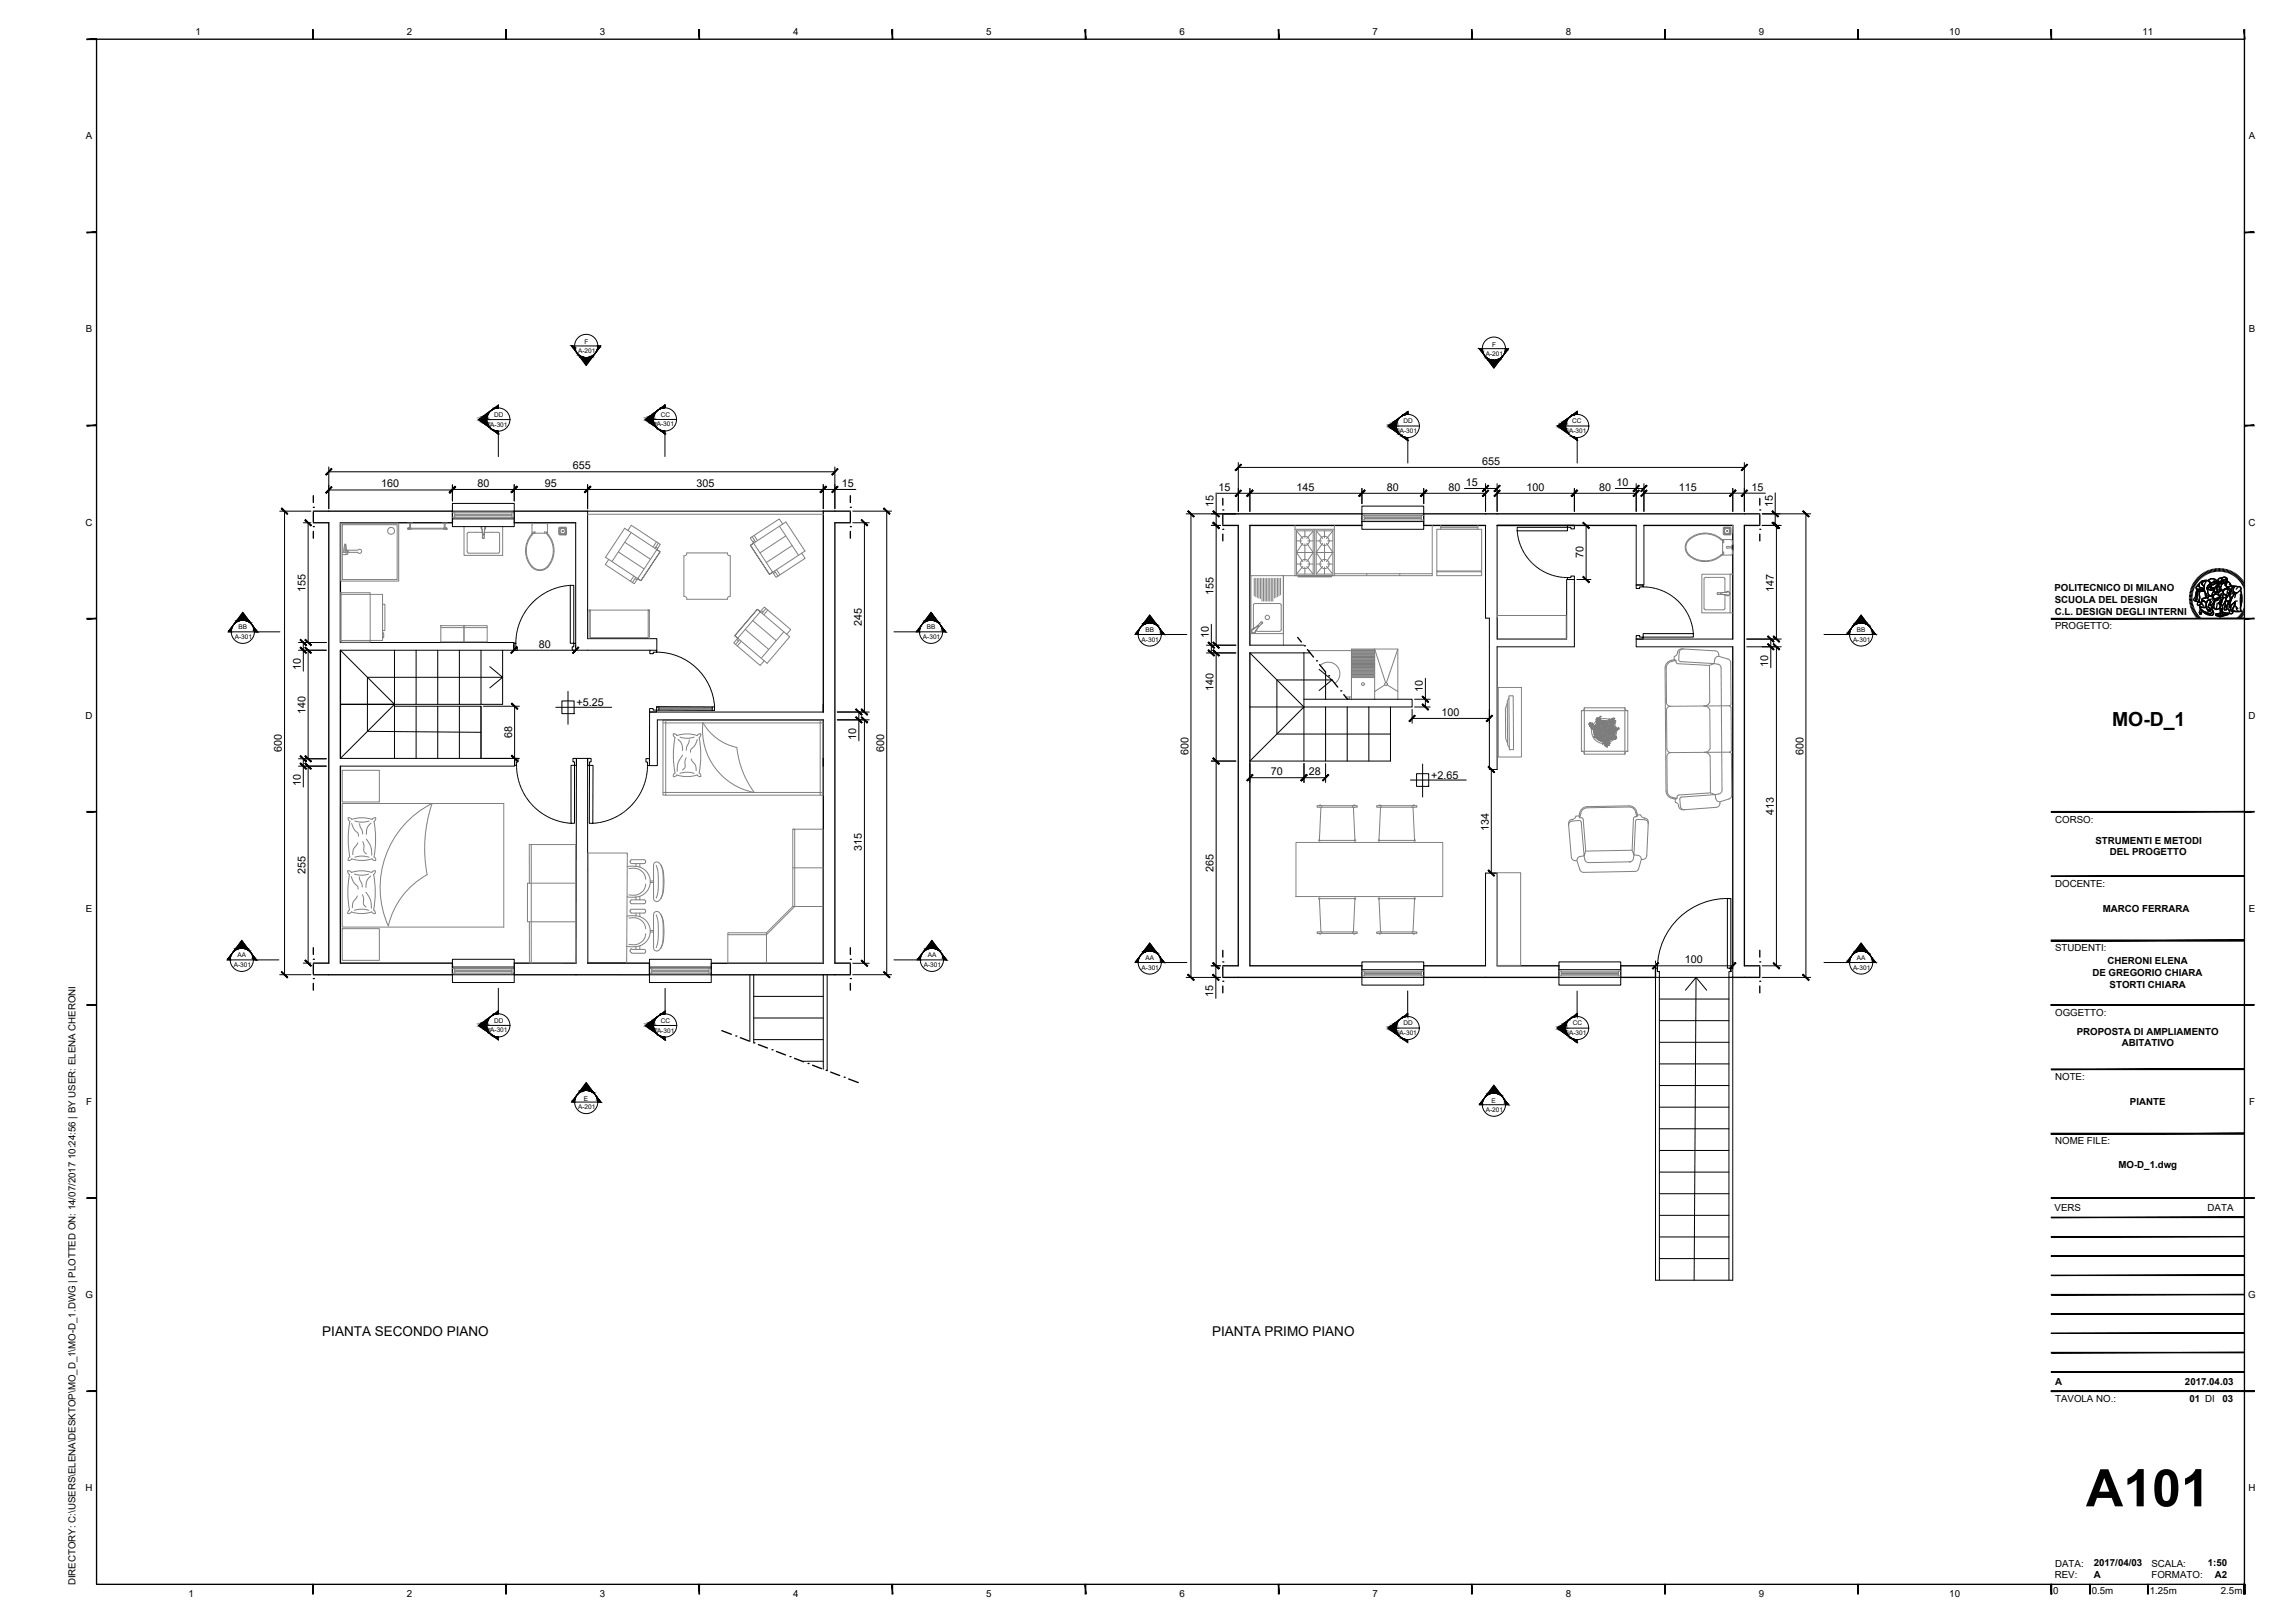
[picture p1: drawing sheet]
<svg xmlns="http://www.w3.org/2000/svg" width="594mm" height="420mm" viewBox="0 0 594 420" stroke-linecap="round" stroke-linejoin="round" font-family="sans-serif">
<defs><g id="words">
<text font-size="13.4" x="540" y="390">A101</text>
<text font-size="5" x="546.7" y="187.9">MO-D_1</text>
<g font-size="3.5">
<text x="83.4" y="345.8">PIANTA SECONDO PIANO</text>
<text x="313.7" y="345.8">PIANTA PRIMO PIANO</text>
</g>
<g font-size="2.8">
<text x="148.3" y="121.5">655</text>
<text x="379.4" y="125.8">15</text>
<text x="383.7" y="120.3">655</text>
<text x="418.4" y="125.8">10</text>
<text x="98.7" y="126.2">160</text>
<text x="123.6" y="126.1">80</text>
<text x="141.1" y="126.1">95</text>
<text x="180.3" y="126.1">305</text>
<text x="217.9" y="126.1">15</text>
<text x="314.1" y="131.2" transform="rotate(-90 314.1 131.2)">15</text>
<text x="315.4" y="127">15</text>
<text x="335.6" y="127">145</text>
<text x="359" y="127">80</text>
<text x="375" y="127">80</text>
<text x="395.1" y="127">100</text>
<text x="414" y="127">80</text>
<text x="434.6" y="127">115</text>
<text x="453.4" y="127">15</text>
<text x="458.9" y="131.2" transform="rotate(-90 458.9 131.2)">15</text>
<text x="409.9" y="144.6" transform="rotate(-90 409.9 144.6)">70</text>
<text x="79.1" y="153.3" transform="rotate(-90 79.1 153.3)">155</text>
<text x="314.1" y="153.9" transform="rotate(-90 314.1 153.9)">155</text>
<text x="459.2" y="153.2" transform="rotate(-90 459.2 153.2)">147</text>
<text x="139.5" y="167.7">80</text>
<text x="223.1" y="162.2" transform="rotate(-90 223.1 162.2)">245</text>
<text x="312.9" y="165.2" transform="rotate(-90 312.9 165.2)">10</text>
<text x="77.9" y="173.4" transform="rotate(-90 77.9 173.4)">10</text>
<text x="457.7" y="172.5" transform="rotate(-90 457.7 172.5)">10</text>
<text x="314.1" y="178.8" transform="rotate(-90 314.1 178.8)">140</text>
<text x="368.3" y="179.2" transform="rotate(-90 368.3 179.2)">10</text>
<text x="79.1" y="184.8" transform="rotate(-90 79.1 184.8)">140</text>
<text x="149.3" y="182.9">+5.25</text>
<text x="373.1" y="185.3">100</text>
<text x="132.6" y="191.1" transform="rotate(-90 132.6 191.1)">68</text>
<text x="221.7" y="191.5" transform="rotate(-90 221.7 191.5)">10</text>
<text x="73" y="194.7" transform="rotate(-90 73 194.7)">600</text>
<text x="228.9" y="194.7" transform="rotate(-90 228.9 194.7)">600</text>
<text x="307.6" y="195.3" transform="rotate(-90 307.6 195.3)">600</text>
<text x="466.8" y="195.3" transform="rotate(-90 466.8 195.3)">600</text>
<text x="77.9" y="203.4" transform="rotate(-90 77.9 203.4)">10</text>
<text x="329" y="200.7">70</text>
<text x="338.8" y="200.7">28</text>
<text x="370.4" y="201.7">+2.65</text>
<text x="385.4" y="215" transform="rotate(-90 385.4 215)">134</text>
<text x="459.2" y="211" transform="rotate(-90 459.2 211)">413</text>
<text x="223.1" y="220.2" transform="rotate(-90 223.1 220.2)">315</text>
<text x="79.1" y="226.1" transform="rotate(-90 79.1 226.1)">255</text>
<text x="314.1" y="225.8" transform="rotate(-90 314.1 225.8)">265</text>
<text x="436.1" y="249.4">100</text>
<text x="314.1" y="258.1" transform="rotate(-90 314.1 258.1)">15</text>
</g>
<g font-size="2.5">
<text x="50.6" y="9">1</text>
<text x="105.3" y="9">2</text>
<text x="155.3" y="9">3</text>
<text x="205.3" y="9">4</text>
<text x="255.3" y="9">5</text>
<text x="305.3" y="9">6</text>
<text x="355.3" y="9">7</text>
<text x="405.3" y="9">8</text>
<text x="455.3" y="9">9</text>
<text x="504.6" y="9">10</text>
<text x="554.6" y="9">11</text>
<text x="22.2" y="36.1">A</text>
<text x="582.1" y="36.1">A</text>
<text x="22.2" y="86.1">B</text>
<text x="582.1" y="86.1">B</text>
<text x="22.2" y="136.1">C</text>
<text x="582.1" y="136.1">C</text>
<text x="531.8" y="153.1">POLITECNICO DI MILANO</text>
<text x="531.9" y="159.1">C.L. DESIGN DEGLI INTERNI</text>
<text x="531.9" y="156.1">SCUOLA DEL DESIGN</text>
<text x="532" y="162.9">PROGETTO:</text>
<text x="22.2" y="186.1">D</text>
<text x="582.1" y="186.1">D</text>
<text x="532" y="212.9">CORSO:</text>
<text x="542.4" y="218.4">STRUMENTI E METODI</text>
<text x="546.2" y="221.5">DEL PROGETTO</text>
<text x="532" y="229.6">DOCENTE:</text>
<text x="22.2" y="236.1">E</text>
<text x="544.3" y="236">MARCO FERRARA</text>
<text x="582.1" y="236.1">E</text>
<text x="532" y="246.3">STUDENTI:</text>
<text x="545.5" y="249.7">CHERONI ELENA</text>
<text x="541.7" y="252.7">DE GREGORIO CHIARA</text>
<text x="546.1" y="255.7">STORTI CHIARA</text>
<text x="532" y="262.9">OGGETTO:</text>
<text x="537.6" y="267.9">PROPOSTA DI AMPLIAMENTO</text>
<text x="549.3" y="270.9">ABITATIVO</text>
<text x="532" y="279.6">NOTE:</text>
<text x="22.3" y="286">F</text>
<text x="551.3" y="286">PIANTE</text>
<text x="582.2" y="286">F</text>
<text x="532" y="296.3">NOME FILE:</text>
<text x="548.4" y="302.5">MO-D_1.dwg</text>
<text x="531.9" y="313.6">VERS</text>
<text x="571.5" y="313.6">DATA</text>
<text x="22.1" y="336.1">G</text>
<text x="582" y="336.1">G</text>
<text x="532" y="358.6">A</text>
<text x="565.6" y="358.6">2017.04.03</text>
<text x="532" y="363.1">TAVOLA NO.:</text>
<text x="566.8" y="363.1">01 DI</text>
<text x="575.3" y="363.1">03</text>
<text x="22.2" y="386.1">H</text>
<text x="582.1" y="386.1">H</text>
<text x="532" y="405.6">DATA:</text>
<text x="542" y="405.5">2017/04/03</text>
<text x="556.9" y="405.6">SCALA:</text>
<text x="571.5" y="405.5">1:50</text>
<text x="19.5" y="410.4" transform="rotate(-90 19.5 410.4)">DIRECTORY: C:\USERS\ELENA\DESKTOP\MO_D_1\MO-D_1.DWG | PLOTTED ON: 14/07/2017 10:24:56 | BY USER: ELENA CHERONI</text>
<text x="48.8" y="413.5">1</text>
<text x="105.3" y="413.5">2</text>
<text x="155.3" y="413.5">3</text>
<text x="205.3" y="413.5">4</text>
<text x="255.3" y="413.5">5</text>
<text x="305.3" y="413.5">6</text>
<text x="355.3" y="413.5">7</text>
<text x="405.3" y="413.5">8</text>
<text x="455.3" y="413.5">9</text>
<text x="504.6" y="413.5">10</text>
<text x="531.5" y="412.7">0</text>
<text x="531.9" y="408.5">REV:</text>
<text x="541.5" y="412.7">0.5m</text>
<text x="542" y="408.6">A</text>
<text x="556.5" y="412.7">1.25m</text>
<text x="556.9" y="408.6">FORMATO:</text>
<text x="573.4" y="408.6">A2</text>
<text x="574.9" y="412.7">2.5m</text>
</g>
<g font-size="1.7">
<text x="151.3" y="89.1">F</text>
<text x="386.3" y="89.8">F</text>
<text x="149.7" y="91.4">A-201</text>
<text x="384.6" y="92.1">A-201</text>
<text x="127.9" y="107.9">DD</text>
<text x="171" y="107.9">CC</text>
<text x="126.9" y="110.4">A-301</text>
<text x="170" y="110.4">A-301</text>
<text x="362.3" y="112.1">A-301</text>
<text x="363.3" y="109.6">DD</text>
<text x="406.2" y="112.1">A-301</text>
<text x="406.9" y="109.6">CC</text>
<text x="60.8" y="165.4">A-301</text>
<text x="61.8" y="162.9">BB</text>
<text x="238.9" y="165.4">A-301</text>
<text x="239.9" y="162.9">BB</text>
<text x="295.5" y="166.1">A-301</text>
<text x="296.5" y="163.6">BB</text>
<text x="479.7" y="166.1">A-301</text>
<text x="480.7" y="163.6">BB</text>
<text x="60.5" y="250.3">A-301</text>
<text x="61.5" y="247.8">AA</text>
<text x="239.1" y="250.3">A-301</text>
<text x="240.1" y="247.8">AA</text>
<text x="295.5" y="251">A-301</text>
<text x="296.5" y="248.5">AA</text>
<text x="479.7" y="251">A-301</text>
<text x="480.7" y="248.5">AA</text>
<text x="126.9" y="267.3">A-301</text>
<text x="127.9" y="264.8">DD</text>
<text x="170.1" y="267.3">A-301</text>
<text x="171.1" y="264.8">CC</text>
<text x="362.3" y="268">A-301</text>
<text x="363.3" y="265.4">DD</text>
<text x="406.2" y="268">A-301</text>
<text x="407.2" y="265.5">CC</text>
<text x="149.7" y="287.1">A-201</text>
<text x="151.1" y="285">E</text>
<text x="384.6" y="287.8">A-201</text>
<text x="386.1" y="285.6">E</text>
</g>
</g></defs>
<!-- layer: A-FLOR-STRS-EXTR -->
<g fill="none" stroke="#000" stroke-width=".26">
<path d="M194.1 252.4v17.2M195.1 252.3v17.7M195.1 257.9h18M213.1 252.3v24.5M214.1 252.4v24.8M428.5 253v78.4h20v-78.4M429.5 253v78.4M429.5 258.6h18M447.5 253v78.4M195.1 269.1h18M195.1 263.5h18M207.9 274.7h5.2"/>
<path d="M429.5 275.4h18M429.5 264.2h18M429.5 269.8h18M429.5 292.2h18M429.5 297.8h18M429.5 281h18M429.5 286.6h18M429.5 303.4h18M429.5 309h18M429.5 314.6h18M429.5 320.2h18M429.5 325.8h18"/>
</g>
<!-- layer: A-FURN -->
<g fill="none" stroke="#808080" stroke-width=".26">
<path d="M88.2 135.4h15v15h-15zM88.6 135.8h14.2v14.2h-14.2zM105.6 135.3h1.1M105.6 136.7v.3zM105.6 136.7h.1M105.7 136.7v.3M105.7 137h.1M105.7 136.7h.1M105.8 136.7h.1M105.9 137h-.3M105.9 136.7v.3h9.4l.1-.3M105.9 136.7h9.5"/>
<path d="M105.9 136.7v.3M106 135.4v1.3M106.3 135.4v1.3M106.4 136.7v.3M114.5 135.3h1.2M114.9 136.7v.3M115 135.4v1.3M115.2 135.4v1.3M115.3 136.7v.3M115.4 137h.3M115.4 136.7h.1M115.5 136.7v.3"/>
<path d="M115.5 137h.1M115.5 136.7h.1M115.5 136.7h.2M115.7 136.7v.3zM120.1 136.3v7.5h10v-7.5M120.9 138.2v4.6l.2 .3 7.8 .1 .4-.4M124.6 136.3v.5l.2 .3M124.8 137l.1 2.3M124.8 136.3l-.1 .4 .4 1.9 .4-1.6-.2 2.3M124.8 137.8h-3.5l-.4 .4M124.9 139a.26 .26 0 0 0 .2 .4 .26 .26 0 0 0 .2-.4M125.4 137.8h3.5l.4 .4"/>
<path d="M125.5 136.3v.7M125.6 136.3l.1 .5-.2 .3M129.3 138.2v4.6M137.7 138a6.5 6.5 0 0 0 .7 9.4 3.2 3.2 0 0 0 4.5-2.2 6.8 6.8 0 0 0-1.2-7.2M137.9 137.7h.6v.3h-.6zM137.9 138v.2a6.2 6.2 0 0 0 .6 9 2.83 2.83 0 0 0 3.9-1.5 6.5 6.5 0 0 0-.8-7.5l-.1-.5h-.6v.3M138 135.5h3.5l.2 .5v2h-4v-2zM144.6 136.7l.3-.2h1.5l.2 .2v1.6l-.2 .2h-1.5l-.3-.2zM144.7 136.7l1.7-.1 .1 1.6-1.6 .2-.2-.2zM144.9 136.8h1.4v1.4h-1.3zM152.1 133.1h61M162.5 137.3l-.8-.5-5 7.5 .9 .5"/>
<path d="M163.4 137.9l-5 7.5M194.7 138.9l.9 1.4M195.2 138.6l.9 1.3M195.4 139.9l-.5 .4M201.8 136.2l4.9 7.5M202.6 135.7l.8-.6 5 7.6-.9 .5M203.4 138.7l-6.7 4.4M335.2 136v13h10.2v-13M335.2 137h10.2M335.6 137.4l1.7 2M337.8 137.4v1.8M339.9 137.5l-1.6 1.9"/>
<path d="M340.3 137v12M340.7 137.4l1.7 2M340.7 137.4v11.2M340.7 137.4h4.3M342.9 137.4v1.8M345 137.4v11.2M345 137.4l-1.6 2M370.7 136v13h-38.5M371.9 137h11.6v10.8h-11.6zM372.9 136v1M372.9 136.4h9.6M372.9 136.6h9.6"/>
<path d="M382.5 136v1M445.5 139.7a6.1 6.1 0 0 0-8.8 .7 2.84 2.84 0 0 0 1.6 4 6.3 6.3 0 0 0 7.2-.7M445.5 139.7l.4 .2M445.9 139.7v4l2.3-.1 .2-.4v-.9M445.9 139.7h2.3l.2 .5v.8M445.9 139.9h.3v.6h-.3zM445.9 139.7a6.5 6.5 0 0 0-9.3 .6 3 3 0 0 0 1.6 4.2 6.8 6.8 0 0 0 7.7-.8M446.1 136.7l.2-.2h1.6l.2 .2v1.6l-.2 .2h-1.6l-.2-.2zM446.2 136.7l1.6-.1 .2 1.6-1.7 .2zM446.4 136.8h1.4v1.3l-1.4 .1zM448.5 137v-1v2M88.2 153.9h10.8v11.9h-10.8z"/>
<path d="M88.2 153.4h7.6v12.8h-7.6zM88.6 143h1v.6h-1M89.3 142l.1 .5M89.5 142.9l-.1 .1M89.5 141l-.2 1.4 .3 .1M89.5 140.9l-.3 .1-.3 1.7 .7 .2M89.5 140.9l.2 1.6M89.6 143v-.5h.4v1h-.4M90 142.5h.1M90 142.9h.1M90.1 142.9h.1M90.1 142.4h2.5l.6-.2 .3 .1 .1 .6-.6 .4-.4-.3h-2.5z"/>
<path d="M99 156.4h.6v6.8h-.5M152.5 158.2v7.1M152.8 158.1v7h15v-6.9M152.8 157.9h15M160.1 142.9l6.6 4.4M161.7 140.4l6.7 4.4M164.1 149.1l-.9 1.4M164.4 149.8l.5 .3M164.6 149.5l-.9 1.3M167.8 157.9h.1M168.1 158.2v7.1M169.8 141.6l.5 .3"/>
<path d="M169.9 140.3l-.9 1.3M170 142.3l.9-1.4-7.5-4.9-.9 1.3 8.4 5.5-5 7.5-8.3-5.5-.9 1.4 7.5 4.9 5.8-8.8 .9 .5-5 7.5-.8-.5M170.4 140.6l-.9 1.3M177 143.9v10.5l.6 .2 .2 .5h10.5M188.3 143.1h-10.5l-.2 .6-.6 .2M188.3 143.1l.2 .6 .5 .2M189 143.9v10.5l-.5 .2-.2 .5M195.1 140.6l-.9 .6 5 7.5 .8-.6-5.8-8.8 7.5-5 .9 1.4-8.4 5.5 5 7.5 8.3-5.5 .9 1.3-7.5 5-.9-1.4M196.8 158.4l-.8-.7-5.8 6.9 .8 .6 6.8-8 6.9 5.8-1 1.2-7.7-6.5-5.8 6.9 7.6 6.5-1 1.2-6.9-5.9 1.1-1.2M197.1 158.1l.4 .4M198.3 157.5l-1 1.3M198.8 157.9l-1.1 1.2"/>
<path d="M200.5 147.8l.9 1.3M200.7 148.1l-.5 .4M201 147.5l.9 1.3M205.1 141.2l-6.7 4.4M323.8 149h8.4v15h-8.4zM324.7 149.7v4.6M325.1 149.7v4.8M325.5 149.7v5M325.9 149.7v5.1M326.3 149.7v5.3M326.7 149.7v5.9M327.1 149.7v5.9"/>
<path d="M327.5 149.7v5.9M327.9 149.7v5.9M328.3 149.7v5.9M328.7 149.7v5.9M329.1 149.7v5.9M329.5 149.7v5.9M329.9 149.7v5.1M330.3 149.7v5M330.7 149.7v4.8M331.1 149.7v4.6M331.5 149.7v4.3M332.2 149v18"/>
<path d="M335.6 143h4.3M335.6 143l1.7 2.4M335.6 146h1.4M335.6 140h1.4M335.6 148.6h4.3M336 149.1h8.6v.2h-8.6zM337.3 146.6l-1.7 2M337.3 140.6l-1.7 2.4M337.8 140.8v4.4M337.8 146.8v1.8M338.3 140.6l1.6 2.4v5.6M338.3 146.6l1.6 2"/>
<path d="M338.6 146h1.3M338.6 140h1.3M339.9 143v-5.6h-4.3v11.2M339.9 143l-1.6 2.4M340.7 143h4.3M340.7 143l1.7 2.4M340.7 146h1.4M340.7 140h1.4M340.7 148.6h4.3M342.4 140.6l-1.7 2.4M342.4 146.6l-1.7 2M342.9 140.8v4.4"/>
<path d="M342.9 146.8v1.8M343.4 146.6l1.6 2M343.4 140.6l1.6 2.4M343.7 146h1.3M343.7 140h1.3M345 143l-1.6 2.4M345.4 148.5h25.3M353.8 148.5v.5M362.3 148.5v.5M371.9 148h11.6v1h-11.6zM372.1 147.8v.2M383.3 147.8v.2"/>
<path d="M441.5 157.9h4.6M444.9 153.4a.26 .26 0 0 0-.4 .3 .26 .26 0 0 0 .4 .2M445.4 153.5l1.6-.2a.45 .45 0 0 1 .7 .3 .45 .45 0 0 1-.7 .5l-.1-.1M445.4 153.8l1.5 .2-2.3-.1M445.4 153.5v.3M445.9 142.9h.3v.6l-.7 .2M446.1 149.5h-4.6l-.3 .2-.1 7.8 .4 .4M446.1 149.5l.4 .4v3.4M446.5 154v3.5l-.4 .4M446.8 153.3a.59 .59 0 0 1 .8-.1 .59 .59 0 0 1 0 .9 .59 .59 0 0 1-.8-.1M446.9 153.3l-2.3 .2M447.8 158.7v-10h.7h-8v10h8"/>
<path d="M448.3 141.6l-1.2-.2-.2 .3 .2 .2 1.2-.1M448.5 141l-.2 .1v1.2l.2 .1M99 163.8h.3v1.3h-.3M114.1 162h6v4.2h-6zM114.1 162.5h12M120.1 162h6v4.2h-6zM190.7 165.5l.5 .4M191.4 165.6l-1 1.2M191.9 166l-1.1 1.2M192.9 162.9l6.1 5.2M194.9 160.7l6 5.1M202.9 163.6l-5.8 6.8"/>
<path d="M203.7 164.2l.7 .7-5.8 6.8-.8-.6M324.6 162.6l.1 .1M324.6 162.6l-.2-6 .3-.3 6.5-.1 .4 .4v6.4l-.4 .4M324.6 162.8a.59 .59 0 0 0-.7 .5 .59 .59 0 0 0 .6 .6 .59 .59 0 0 0 .6-.7M325.1 163.2l.2 .1M325.3 163.3l.3 .1M325.6 163.4h5.6M326.3 161.2a.27 .27 0 0 1 .5-.2 .26 .26 0 0 1-.1 .5M326.4 161.1l-1.9 1.8 1.3-.9-.9 1.4a.45 .45 0 0 1-.7 .3 .45 .45 0 0 1 .1-.8h.2M326.7 161.4l-1.7 2M338.7 168.4h11.1v12h-1.5M341.8 172.3a3 3 0 0 1 4.4 .2 3 3 0 0 1-.7 4.4"/>
<path d="M349.8 168.2h6M349.8 168.4h6M349.8 168.6h6M349.8 168.8h6M349.8 169h6M349.8 169.2h6M349.8 169.4h6M349.8 169.6h6M349.8 170h6M349.8 169.8h6M349.8 170.2h6M349.8 170.4h6"/>
<path d="M349.8 170.6h6M349.8 170.8h6M349.8 171h6M349.8 171.2h6M349.8 171.4h6M349.8 171.6h6M349.8 171.8h6M349.8 172h6M349.8 172.2h6M349.8 172.4h6M349.8 172.6h6M349.8 172.8h6"/>
<path d="M349.8 173h6M349.8 173.2h6M349.8 173.4h6M349.8 175.4h6M349.8 175.2h6M349.8 175h6M349.8 174.8h6M349.8 174.6h6M349.8 174.4h6M349.8 174.2h6M349.8 174h6M349.8 173.8h6"/>
<path d="M349.8 173.6h6M358.5 177.3l-2.7 1.7M358.7 176.8l-2.9-8.8v13M359.1 177.3l2.7 1.7M361.8 168l-2.9 8.8M387.8 178h6v18h-6zM405.4 165.3h-17.8v-6h17.8l.1 6M433.5 169.9l-.1 .9M434.2 168.9v.1M434.2 169l-.2 .6-.5 .3M435.7 168a1.17 1.17 0 0 0-1.5 .9M435.7 168l8.3 .5a1.09 1.09 0 0 1 .9 1.4l2.4 .7a.97 .97 0 0 1 .7 1v10.9l-.4 .2-6.5 .1"/>
<path d="M435.7 168a1 1 0 0 0-1 .9l-.1 1.9 .2 .4 .2 .1 8.7 .5-1.2 .5-8.2-.5-.4-.2-.1-.7M442.5 172.3l.1 9.5M444.9 169.9a1 1 0 0 0-1 .9l-.2 1 1 .2a.98 .98 0 0 1 .8 .9l.3 31.6a.98 .98 0 0 1-.9 1l-.9 .2 .1 1a1.01 1.01 0 0 0 1 .9M88.6 199.4h9.6v8.2h-9.6zM171.6 186.5h41.4v19.3h-41.4zM172.3 187.1h40v18.1h-40zM172.3 186.5v.6h-.7M174.3 190h.5l.4 .4a8.3 8.3 0 0 1 5.3 0l.4-.4h.5v.5l-.4 .4a25 25 0 0 1 0 9.2l.4 .4v.5h-.5l-.4-.4a8.2 8.2 0 0 1-5.3 0l-.4 .4h-.5v-.5l.4-.4a25.5 25.5 0 0 1 0-9.2l-.4-.4zM175.5 191.4l.9 1 .3 1.9M176 190.8l1.9 .3 1.8-.3M176.7 195.5l-1.1 2-.3 2.2M177.6 196.2l-.3 1 .1 1.3-.7 .9"/>
<path d="M178.4 191.5l-.8 2.7M178.9 196.5l.4 .7a2.53 2.53 0 0 1 .9 2.3M180.5 191.4l-.4 1.2-.6 .8a1.3 1.3 0 0 0-.8 1.3M182 187.1a13.3 13.3 0 0 0 8.7 6.4 23.7 23.7 0 0 0 4.6 11.7 16.5 16.5 0 0 1-13.3-18.1zM212.3 186.5v.6h.7M349.3 180.4v.5h-.6M349.8 181v-13h12v13M390.2 182.1l-.5 1.4v7.7l.6 1.2M390.6 180.1h1.1l.1 14h-1.1zM390.6 180.7l-.4 .8 .1 11.3 .4 .7M409.4 194.5h12M409.4 184h12"/>
<path d="M409.4 184v10.5M409.4 194.5l.5 .2 .2 .5M410.1 183.2v12M410.1 183.2h10.5v12h-10.5M410.1 183.2l-.2 .6-.5 .2M411.3 187.4h.1M411.4 187.5h-.1M411.4 187.1h.1M411.5 187.9v.2l1.1-.1M411.6 187.3l.1 .5M411.7 188v.2l1.1-.1M411.7 187.3h-.2"/>
<path d="M411.8 187.1h-.1M411.8 187.1v.2M411.9 187.6v.5M411.9 187.2l-.1 .1M412 188.6l-.6-.7 .4 .1-.6-.6 .4 .1-.2-.4 .4 .2-.1-.3 .5 .4v-.2l.5 1v-.4l.3 .7v-.3l.5 .6-.2-.4 .6 .6v-.2l1.2 .5M412 188.6h-.2l.7 .3M412 187.3l.1 .4M412.1 188.5a3.2 3.2 0 0 0 3.2 4M412.1 188v.5M412.2 188.8l1.2-.1v.5M412.2 187.2v.1M412.3 187.6v.5"/>
<path d="M412.3 187.4l-.7 .1M412.3 188.4l.1 .5M412.4 187.6l-.9 .1M412.4 187.6h.1M412.4 187.5l.1 .2M412.5 188.9l.4 .1-.4 .1 .3 .1 .7 .2h-.3l.1 .2 1.3 .1-.7 .2 .3 .1M412.5 188v.5M412.5 188.9l.1 1.1 .3 .7M412.5 188.9h.1M412.5 189h.1M412.5 187.8l-.9 .1M412.5 190.7l1 .4"/>
<path d="M412.5 190.7h.1M412.6 189.1h.1M412.6 188.8v.1M412.6 189.2h.1M412.6 190h.1M412.6 190.2h.1M412.6 189.6h.1M412.6 188.9h1.1l.1 .2M412.6 189.4h.1M412.7 190.1h.1M412.7 189.5h.1M412.7 187.9v.2"/>
<path d="M412.7 189.7h.1M412.7 188.4l.1 .4M412.7 190.8h.1M412.8 189.2h.1M412.8 189.8h.1M412.8 188h-.2M412.8 189.9h.1M412.8 189.4h.1M412.8 189.1v.1M412.8 189h.1M412.8 189.7h.1M412.8 189.6h.1"/>
<path d="M412.8 190.2h.1M412.9 190.1h.1M412.9 189.3h.1M412.9 190h.1M412.9 190.2h.1M412.9 190.7h.1M412.9 189.4h.1M412.9 190.4h.1M412.9 188.3v.1M412.9 190.5h.1M412.9 187.9h.1M412.9 189.5h.1"/>
<path d="M412.9 190.7v.2M412.9 188.3l-.9 .1M412.9 188.7l.1 .5M412.9 190.3h.1M412.9 187.7h.1M413 189.7h.1M413 190.7h.1M413 189.8h.1M413 190.5h.1M413 187.9h.1M413 188h.1M413 187.8h.1"/>
<path d="M413 189.9h.1M413 190.3h.1M413 188.1h.1M413 188.4h.1M413.1 191l1.1 .8 1 .2M413.1 190.2h.1M413.1 189.9h.1M413.1 188.3v.5M413.1 186.7l.6 .7-.4-.1 .7 .7h-.3l.7 .5h-.4M413.1 186.7l.3 .1M413.1 186.7h.1M413.1 190.7v.1"/>
<path d="M413.1 187.5h.1M413.1 188.3h-.1M413.1 186.2h.1M413.2 189.4h.1M413.2 189.9h.1M413.2 189.3h.1M413.2 186.8h.1M413.2 190.4h.1M413.2 188h.1M413.2 187.6h.1M413.2 189.1v.2M413.2 187.7h.1"/>
<path d="M413.2 189.7h.1M413.2 190.7h.1M413.2 189.5h.1M413.2 189.6h.1M413.3 190.5h.1M413.3 189.8h.1M413.3 187.9h.1M413.3 189.9h.1M413.3 190h.1M413.3 188.1h.1M413.3 186.7l-.8 .8M413.3 187.7h.1"/>
<path d="M413.3 188.4h.1M413.3 187.3h.1M413.3 186.3v.1M413.3 188.2h.1M413.3 190.4h.1M413.3 190.2h.1M413.4 186.8v.4l-.6 .8M413.4 190.6h.1M413.4 187.4h.1M413.4 191.2h.1M413.4 190.5h.1M413.4 187.5h.1"/>
<path d="M413.4 190h.1M413.4 188.3h.1M413.4 187.6h.1M413.4 189.5v.1M413.4 190.1h.1M413.4 187.7h.1M413.4 187.8h.1M413.4 191.1h.1M413.4 188.5l-1.4 .1M413.4 188h.1M413.4 191.3h.1M413.5 189.7h.1"/>
<path d="M413.5 185.9l-.2 .1M413.5 191.2h.1M413.5 188.3h.1M413.5 190h.1M413.5 188.5h.1M413.5 190.6v.1M413.5 190.2h.1M413.5 188h.1M413.5 186.3l.1 .5M413.5 190.5h.1M413.5 188.6v.2M413.5 191.1h.1"/>
<path d="M413.5 191v.1M413.5 187.9h.1M413.6 188.2h.1M413.6 189.1v.5M413.6 189.7h.1M413.6 188.7h-.2M413.6 187.1v.2M413.6 190.2h.1M413.6 191.2h.1M413.6 187.4v.2M413.6 188.5h.1M413.6 188.3h.1"/>
<path d="M413.6 189.8h.1M413.6 190.1l.1 .1M413.7 190.1h.1M413.7 187.9h.1M413.7 191.4h.1M413.7 190.3h.1M413.7 190.6v.5M413.7 190h.1M413.7 189.9h.1M413.7 187.8h.1M413.7 188.7h.1M413.7 188.4h.1"/>
<path d="M413.7 189.7h.1M413.7 191.2h.1M413.7 186.7l.1 .5M413.8 188.6h.1M413.8 190h.1M413.8 188h.1M413.8 191.3h.1M413.8 187.8h.1M413.8 189.4v.2M413.8 188.8h.1M413.8 190.3h.1M413.8 187.5v.4l1.1-.1"/>
<path d="M413.8 188.2h.1M413.8 191.4h.1M413.8 189.9h.1M413.8 189.7h.1M413.8 191.5h.1M413.8 191.1h.1M413.9 191.2h.1M413.9 185.8v.2M413.9 190.2h.1M413.9 191.3h.1M413.9 190.3v.4M413.9 188.5h.1"/>
<path d="M413.9 191.5h.1M413.9 186.3v.5M413.9 190h.1M413.9 188.3h.1M413.9 191.7h.1M413.9 191v.1M413.9 191h.1M413.9 191.4h.1M413.9 188.7h.1M413.9 189l.1 .5M414 188.7h.1M414 191.4h.1"/>
<path d="M414 188.8h.1M414 189.7h.1M414 191h.1M414 187.1v.5M414 188.4l1.3 .8h-.2M414 191.7h.1M414 188.4v.1M414 188.6h.1M414 188.5h.1M414 191.1h.1M414 190h.1M414 189.9h.1"/>
<path d="M414 186.3l-.9 .1M414 187.8l.1 .5M414 191h-.7M414 190.1v.1M414 185.9h-.3v.5M414.1 189.6h.1M414.1 188.6h.1M414.1 186.2l.9-.2 1.6 .2M414.1 186.1v.1M414.1 190.6v.3M414.1 189.7h.1M414.1 189.8h.1"/>
<path d="M414.1 191h.1M414.1 186.4h.1M414.1 186.6l.6 .1-.4 .2 .5 .1-.4 .3h.5l-.3 .3h.5l-.3 .4 .5-.1-.4 .2 .4-.1-.1 .3 .3-.1v.2M414.1 191.2h.1M414.1 191.5h.1M414.1 188.9v.2M414.1 186.7l.1 .4M414.2 191.4h.1M414.2 189.4v.1M414.2 191.7h.1M414.2 190.8l-.4 .3 .1-.1-.4 .1M414.2 190h.1"/>
<path d="M414.2 190.8h.1M414.2 187.4v.5M414.2 188.8h.1M414.2 186.5h-1M414.2 189.7h.1M414.2 191.8h.1M414.2 186.7h-.8M414.2 189.8v.1M414.2 189l-1.5 .1M414.2 185.5l-.2 .2M414.2 188.7h.1M414.2 191.6h.1"/>
<path d="M414.2 190.2l.1 .5M414.2 190h-.7l.6 .3h-.9l.5 .2-1.2 .2M414.3 191.1h.1M414.3 189h.1M414.3 191.3h.1M414.3 188.5v.2M414.3 186.3v.1M414.3 191h.1M414.3 191.6h.1M414.3 191.5h.1M414.3 191.4h.1M414.3 190.9l-.1 .1"/>
<path d="M414.3 189.7h.1M414.3 186.7l.9-.2 1.4 .3 1.3-.1M414.3 189l.1 .5M414.3 191.7h.1M414.4 189.6h.1M414.4 188.8h.1M414.4 191.2h.1M414.4 187v.5M414.4 191.4h.1M414.4 191.9h.1M414.4 186.1h-1.1M414.4 188.9h.1"/>
<path d="M414.4 189.1h.1M414.4 185.4l-.1 .1M414.4 185.4l-.9 .7-.1-.4-.1 .2v.4l-.2-.1 .3 .6M414.4 186.9h.1M414.4 191.5h.1M414.4 187.8l.1 .5M414.4 190.7l-1.7 .2M414.4 185.4l-.4 .7 .4-.1-.5 .4h.6l-.5 .2h.1M414.4 185.4h.1M414.4 191.3h.1M414.5 191.2h.1M414.5 187.2l-.9 .1"/>
<path d="M414.5 186.8l-1.3 .1M414.5 190.5v.2M414.5 191.8h.1M414.5 190.7h.1M414.5 191.7h.1M414.5 188.6v.3M414.5 191h.1M414.5 189h.1M414.5 190.8h.1M414.5 186.7h.1M414.5 191.1h.1M414.5 186.7v.1"/>
<path d="M414.5 187l.1 .1M414.6 187.3h.1M414.6 186.9h.1M414.6 192h.1M414.6 189.4v.4M414.6 187.6l-1 .1M414.6 190.7h.3l-.5 .7 .5-.2-.2 .6 .5-.2M414.6 187.1h.1M414.6 190.8h.1M414.6 189.4l-1.4 .1M414.6 187.4v.2M414.6 188.9h.1"/>
<path d="M414.6 191.8h.1M414.6 187.6v.3M414.6 186.6h.1M414.6 191.3h.1M414.6 191.4h.1M414.6 189.2l-1.5 .1M414.6 190.1l.1 .5M414.6 187.6h.1M414.6 191.7h.1M414.7 188.2v.5M414.7 191.8h.1M414.7 191h.1"/>
<path d="M414.7 186.8h.1M414.7 186.6h.1M414.7 191.5h.1M414.7 190.9h.1M414.7 189h.1M414.7 191.2h.1M414.7 191v.2M414.7 191.7h.1M414.7 190.9h-.1M414.7 191.4h.1M414.7 189.2l-.2 .1 .4 .1M414.7 189.1h.1"/>
<path d="M414.7 187.1h.1M414.7 186.7h.1M414.7 187h.1M414.7 189.2h.1M414.7 189.2l.1 .2M414.7 187l-1.4 .1M414.8 187.4h.1M414.8 191.6h.1M414.8 189h.1M414.8 189.4h.1M414.8 191.7v.1M414.8 189.1h.1"/>
<path d="M414.8 186.6h.1M414.8 187.3v.1M414.8 187.2h.1M414.8 191.9h.1M414.8 188l-1 .1M414.8 189.7v.5M414.8 186.7h.1M414.8 191.5h.1M414.8 192h.1M414.8 187.4l-1.3 .1M414.8 187.8v.1M414.8 187.3h.1"/>
<path d="M414.8 188l.1 .3M414.8 192.5l.1 .1M414.9 192h.1M414.9 189.4l-.7 .1M414.9 189.2h.1M414.9 186.6h.1M414.9 189.4h.1M414.9 190.5v.5M414.9 192.7h.1M414.9 192.1h.1M414.9 187.6h.1M414.9 191.2h.1"/>
<path d="M414.9 191.3h.1M414.9 188.6v.4M414.9 187.2h.1M414.9 187h.1M414.9 186.8h.1M414.9 191.3l.1 .4h-.2M414.9 187.8h.1M414.9 186.7h.1M414.9 189.3l.1 .5M415 189.2h.1M415 187.3h.1M415 186.9h.1"/>
<path d="M415 191.7h.1M415 187.6h.1M415 187.1h.1M415 187.8h.1M415 187.4h.1M415 190.1h.1M415 190.1l.1 .5M415 190.1l-1.2 .1M415 188.1l.1 .5M415.1 189.2h-.4M415.1 187.3h.1M415.1 186.7h.1"/>
<path d="M415.1 187.5h.1M415.1 192h.1M415.1 190.9v.5M415.1 187.8h.1M415.1 191.6h.1M415.1 189.2v.1M415.1 186.9h.1M415.1 188.9v.3M415.1 186.6h.1M415.1 187.9h.1M415.1 192.1l.2-.3-.4 .3M415.1 192.1l-.3 .5"/>
<path d="M415.1 187.6h.1M415.1 187.7h.1M415.1 192.1l1.1-.1v.3M415.1 189.2v.2M415.1 191.6l-.2 .4M415.1 187.4h.1M415.1 189.2h.1M415.2 191.7v.2M415.2 187h.1M415.2 189.7v.5M415.2 192v.1M415.2 187.9h.1"/>
<path d="M415.2 186.8h.1M415.2 187.8h.1M415.2 188h.1M415.2 191.9h.1M415.2 187.9l-.4 .1M415.2 191.9h-.2M415.2 188v.2M415.2 187.1h.1M415.2 186.5h.1M415.2 190.5l.1 .5M415.3 187.5h.1M415.3 187.4h.1"/>
<path d="M415.3 188.5v.5M415.3 189.2l-.2 .1M415.3 187h.1M415.3 186.6h.1M415.3 192.2l-.4 .3M415.3 188.1l-1.3 .1M415.3 187.3h.1M415.3 191.3l.1 .4M415.3 189.2l1.3 .6M415.3 189.2h.1M415.3 189.3l.1 .5M415.3 189.1h-.3"/>
<path d="M415.4 187.6h.1M415.4 187.5h.1M415.4 188h.1M415.4 186.7h.1M415.4 186.6h.1M415.4 187.5v.1M415.4 192v.5M415.4 192.9h.1M415.4 187.1h.1M415.4 187.7h.1M415.4 186.9h.1M415.4 190.1v.5"/>
<path d="M415.4 188l.1 .3M415.4 187h.1M415.4 187.8h.1M415.4 188.5l-1.2 .1M415.4 188.2l.1 .2M415.5 190.1l.6 .7M415.5 187.3h.1M415.5 190.1h-.5M415.5 192.8v.2M415.5 188.4v.1M415.5 187.1h.1M415.5 188.5h.1"/>
<path d="M415.5 188.5v.1M415.5 188.9h.1M415.5 188.3v.1M415.5 187.5h.1M415.5 188.6h.1M415.5 190.9v.4M415.5 189.3l-.9 .1M415.5 189.3l-.1 .9-.3-.3-.5 1.1v-.5l-.4 .6v-.3M415.5 188.4h.1M415.5 188.1h.1M415.5 188.4l-.2 .2 .2-.1-.1 .2 .2 .2M415.5 188h.1"/>
<path d="M415.5 189.2v.1M415.5 187.6h.1M415.5 187.9l1.6-.1 .1 .2M415.5 188.9v.2M415.5 189.1h-.1M415.5 187.2h.1M415.5 189.1v.2M415.5 186.7h.1M415.5 188.9l-.2 .3M415.5 189.3v.1M415.5 191.6l.1 .5M415.6 188.9l-.9 .1"/>
<path d="M415.6 188.9l.5-.1-.6 .3 .1-.2-.3 .3M415.6 190.3l-2.1 .1M415.6 189.7v.5M415.6 187.3h.1M415.6 186.6h.1M415.6 187.8v.3l1.7-.1M415.6 186.7h.1M415.6 187.7h.1M415.6 192.4l.1 .5M415.6 190.2v.1M415.6 187.6h.1M415.6 190.5l.1 .4"/>
<path d="M415.6 187.1h.1M415.7 187.7h.1M415.7 188.5v.5M415.7 193.2v.1M415.7 186.9h.1M415.7 191.2v.5M415.7 189.5l-1.4 .1M415.7 189.3l.1 .2M415.8 187.3v.5M415.8 189.5v.3M415.8 187.1h.1M415.8 187.3h-.2"/>
<path d="M415.8 192v.5M415.8 189.6l.3 .1M415.8 186.9h.1M415.8 186.6h.1M415.8 190v.5M415.8 187.3h.1M415.8 187.4h.1M415.8 188.1l.1 .5M415.8 192.8h-.5M415.8 192.8l.1 .5M415.9 186.6h.1M415.9 187.3h.1"/>
<path d="M415.9 190.8v.5M415.9 186.9h.1M415.9 188.9v.4M415.9 191.6l.1 .5M416 186.9h.1M416 187h.1M416 193h-.5M416 189.6v.5M416 190.6h.1M416 190.6l-1.1 .1M416 187.7v.5M416 192.4v.5"/>
<path d="M416 193.1l-.4 .1M416 190.4v.3M416 190.9l.6 .6-.6-.1 .7 .5-.7-.2 .9 .8-.9-.2 .7 .6-.9-.1 .3 .6-.7-.5-.1-.7-.4 .5-.1-.1M416 190.7l.5 .5-.3-.4M416 190.7v-.1l.1 .2M416 191.8h-.8M416 190.8l-1.2 .1M416 189.6l.7 .2M416 189.6l.1 .1M416 188.9h.1M416 190.7l.1 .1M416 188.5l.1 .3"/>
<path d="M416.1 190.8v.1M416.1 190.8h.1M416.1 189.6l-1.7 .2v.5M416.1 189.6h.1M416.1 193.3l-.2 .1M416.1 191l-1.5 .1M416.1 191.2v.5M416.1 193.4h.1M416.1 186.8v.2M416.1 189.2l.1 .4M416.1 189h.1M416.1 192.4h-.8"/>
<path d="M416.1 187.3l.1 .5M416.2 189.7h.1M416.2 186.9h.1M416.2 190v.5M416.2 186.8h.1M416.2 191.5h.1M416.2 188v.5M416.2 190.9h.1M416.2 188.8h.1M416.2 191.6l-1.1 .1M416.2 192.7v.3M416.2 188.7h.1"/>
<path d="M416.2 187.1h-.2M416.2 192.5l-.9 .1M416.2 191.2l-1.3 .1M416.2 190.8h-.2M416.2 190.8l1.6-.1v.4M416.2 190.8l.1 .1M416.3 187.1h.1M416.3 187h.1M416.3 188.6l-1.9 .2M416.3 191.2v.1M416.3 188.9v.4M416.3 191.1h.1"/>
<path d="M416.3 190.9h-.3M416.3 191.5h.1M416.3 187.2h.1M416.3 187.2l-.2-.4-.2 .7-.3-.5 .1 .8-.4-.4 .4 .8-.3-.2M416.3 191.7v.1M416.3 189.6h.1M416.3 189.6l.1 .1M416.4 190.9h.1M416.4 189.6h-.3M416.4 187.6v.5M416.4 189.8v.3M416.4 191.1h.1"/>
<path d="M416.4 192.7l-.5 .1M416.4 192.1l-1.1 .1M416.4 191.3h.1M416.4 191.2h.1M416.4 192.3v.1M416.4 188.6h.1M416.4 189.6h.1M416.4 190.4l.1 .5M416.4 191.4l-1.6 .1M416.4 192.8h.1M416.4 186.9l-.1 .4M416.4 191.5h.1"/>
<path d="M416.4 191.6h.1M416.4 188.7h.1M416.4 188.4l.1 .1M416.5 191.1h.1M416.5 188.6h.1M416.5 188.9h.1M416.5 191.2h.1M416.5 188.8h.1M416.5 188.5l.3 .1h-.5l-.4 .4 .9-.2-.2 .2 .5-.2M416.5 191.6h.1M416.5 188.5h.1M416.5 189.8l-2.3 .2"/>
<path d="M416.5 191.4v.1M416.5 189.2v.4M416.5 186.5h.2M416.5 187.2l.1 .5M416.5 189.6h.1M416.6 189.7h.1M416.6 192.3v.1M416.6 190v.5M416.6 186.1h.1M416.6 191.5h.1M416.6 189.6h.1M416.6 188v.5"/>
<path d="M416.6 192.3h-.3M416.6 191.3h.1M416.6 188.8h.1M416.6 189.8h.1M416.6 192.9h.1M416.6 186.3l.2 .1M416.6 189.8h.2M416.6 190.7l.1 .5M416.7 188.6h.1M416.7 192.9h-.5M416.7 189l-1.2 .1M416.7 188.9v.1"/>
<path d="M416.7 189v.3M416.7 191.6h.1M416.7 186.8v.5M416.7 189.8h.1M416.7 189.8h-.2l.9 .2-.3 .2 .4-.1-.3 .2h.8l-.3 .2h.4l-.3 .2 .5-.1-.4 .2 .6-.1-.4 .2h.4l-.4 .1 .4 .1-.6 .2 .3 .1-.7-.1 .3 .2-.4-.1 .1 .1-.8-.4 .3 .4-.8-.7M416.7 189.6h.1M416.7 186.6l-.2 .1M416.8 189.5h.1M416.8 187.6v.5M416.8 189.5l.4 .2M416.8 188.6h.1M416.8 191.3l.1 .1"/>
<path d="M416.8 189.9v.1M416.8 192.4v.1M416.8 188.9h.1M416.8 188.2l-2.5 .2v-.2M416.8 186.6l1.2-.1v.2M416.8 190.3v.5M416.8 189.8h.1M416.8 188.4v.1M416.8 188.5h-.3M416.8 189.7h.1M416.8 191.4h.1M416.9 191.5h.1"/>
<path d="M416.9 186.4v.5M416.9 188.5h.1M416.9 191.1v.1M416.9 189.9h.1M416.9 189.6h-.4M416.9 189.2v.4M416.9 188.8h.1M416.9 188.6h.1M416.9 189h-.1M416.9 187.2l.1 .5M416.9 188.2h.1M417 190l-1.5 .1"/>
<path d="M417 190v.4M417 189.9h.1M417 188v.1M417 188.5h.1M417 188.3v.2M417 188.1h.1M417 186.2l.1 .3M417 190.7l.1 .5M417 189.8h.1M417 188.6h.1M417.1 190h.1M417.1 189.8h.1"/>
<path d="M417.1 191.3l-1 .5M417.1 188.9v.3M417.1 189.6h.1M417.1 188.2h.1M417.1 186.8v.5M417.1 188.8h.1M417.1 188.4l-1.7 .1M417.1 188.7h.1M417.1 189.5v.1M417.1 190.1l-1.5 .1M417.1 189.6v.1M417.1 187.6l.1 .1"/>
<path d="M417.2 189.7l-.9-.1 .5 .2M417.2 189.9h.1M417.2 188.6h.1M417.2 188.1h.1M417.2 186.1h.1M417.2 188.2h.1M417.2 190.3v.5M417.2 190h.1M417.2 187.8h.1M417.2 188.4v.1M417.2 190.2h.1M417.2 186.4l.1 .5"/>
<path d="M417.2 188.3h.1M417.3 188.8h.1M417.3 191.1v.4h.2M417.3 188.3h.1M417.3 190.3h.1M417.3 188.2h.1M417.3 189.1v.5M417.3 188.5h.1M417.3 187.2v.1M417.3 190.1h.1M417.3 187.7h.1M417.3 188.7h.1"/>
<path d="M417.3 190.3l-4 .3v.4M417.3 187.4l-1.6 .1M417.3 187.4l.1 .2M417.3 188.4h.1M417.3 187.8h.1M417.4 190.2h.1M417.4 189.6h.1M417.4 189.8h.1M417.4 190.1v.1M417.4 190.3v.1M417.4 187.7h.1M417.4 188.7h.1"/>
<path d="M417.4 186v.5M417.4 190.3h.1M417.4 190.7l.1 .5M417.4 188.4h.1M417.4 188.7l.1 .2M417.5 187.6l.4 1.1M417.5 188.2h.1M417.5 188.9v.3M417.5 190h.1M417.5 188.9h.1M417.5 186.8v.2M417.5 186.4l.8 .3-.9 .3 .8 .2-1.1 .2 .7 .2-.9 .2 .7 .1-.8 .3 .5 .3h-.5"/>
<path d="M417.5 189.8h.1M417.5 187.9h.1M417.5 187l-1.2 .1M417.5 187v.2M417.5 189.9h.1M417.5 186.9v.1M417.5 188.7h-.2M417.5 189.5h.1M417.5 190.2h.1M417.5 187.5v.1M417.5 188.5h.1M417.6 190.1h.1"/>
<path d="M417.6 189.9h.1M417.6 188h.1M417.6 188.5h.1M417.6 190.3h.1M417.6 190.4v.4M417.6 185.9v.2M417.6 188.4h.1M417.6 191.4h.1M417.6 186.4h-.7M417.6 186.4h-.1M417.6 189.4h.1M417.6 189.6h.1"/>
<path d="M417.6 188.7v.1M417.6 186.4l.1 .4M417.6 191.1l.1 .2M417.7 187.5l-2 .2M417.7 188.9l-.7 .1M417.7 189.1v.3M417.7 188.1h.1M417.7 189.6h.1M417.7 188.3h.1M417.7 187.1l.7 1.5M417.7 189.4v.1M417.7 188.5h.1"/>
<path d="M417.7 191.3l-1.2 .9M417.7 190.5l-1.7 .1M417.7 190h.1M417.7 189.9h.1M417.7 188.7h-.1M417.7 187.6h.1M417.7 188.7h.1M417.8 188.6h.1M417.8 186v.2M417.8 190.1h.1M417.8 185.9l.2 .1-.4 .4M417.8 185.9l-.7 .2-.3 .6-.2-.6v.8l-.3-.3v.6"/>
<path d="M417.8 190.2h.1M417.8 188.5h.1M417.8 186.4h.1M417.8 189.4h.1M417.8 186.1l-.8 .1M417.8 188.8l.1 .4M417.8 185.9l-.4 .1M417.9 188.4h.1M417.9 189.4h.1M417.9 189.6h.1M417.9 189.8h.1M417.9 189.5h-.9"/>
<path d="M417.9 187.1v.1M417.9 189.5h.1M417.9 188.7h.1M417.9 189.7h.1M418 188.9h.1M418 190.5h.1M418 186h.1M418 189.1h.1M418 189.3l-.3 1.2M418 189.1h.6l-1.2 .3 .5 .1h-1.1M418 190.7h.1M418 191.2l-1 .1"/>
<path d="M418 188.9h-.3M418 188.6v.2M418 191l.1 .3M418.1 189.1h.1M418.1 189.1v.2M418.1 191.4h.1M418.1 187.2l-2.1 .1M418.1 191.4h-.2M418.1 188.7h-.2M418.1 191l-1.5 .1M418.2 188.5h-.1M418.2 190.7v.1"/>
<path d="M418.2 190.9v.1M418.2 188.7l.1 .4M418.2 191.1h.1M418.3 190.8l-1.9 .2M418.3 189.2l-2.6 .3M418.4 188.5v.2M418.4 191.1h.1M418.5 189h.1M418.5 189.1v.1M418.5 189l-.4 1.8M418.5 189l-3 .3M418.5 188.6l-.2 .1"/>
<path d="M418.5 188.4h.1M418.6 188.7v.3M418.8 188.5v.2M418.9 188.6h-.2M419 188.8l-1 .1M419 188.4h-.1M419 188.7v.1M419.1 188.7h-.2l.1-.4-.5 .5v-.4l-.5 .5 .2-.5-.5 .5 .1-.4-.3 .4v-.3l-.6 .4 .2-.2M419.1 188.7l-1.1 .4M419.1 188.7h.1M420.6 183.2l.2 .6 .6 .2M421.4 184v10.5"/>
<path d="M421.4 194.5l-.6 .2-.2 .5M432.4 182.8a1 1 0 0 1-1-1l-.1-8.9a1.7 1.7 0 0 1 1.5-1.7l1-.3a2.17 2.17 0 0 0-2.8 2l.3 31.9a1.99 1.99 0 0 0 1.7 1.9M432.4 182.8a1.02 1.02 0 0 0-1 1l.1 10a1 1 0 0 0 1 1M432.5 194.8a1 1 0 0 0-1 1l.1 9a1.7 1.7 0 0 0 1.4 1.6l1.1 .3-.4 .2-.7-.2M441.1 182.8h-8.7M441.1 182.8l1.1 .3 .4 .7M441.2 194.8h-8.7M441.2 194.8l1.1 .3 .4 .7 .1 9.5M442.6 181.7l-.4 .7-1.1 .4M442.6 183.8l.1 10M442.7 193.7l-.4 .7-1.1 .4M447.6 182.7l.3 .1 .2 .4 .1 11-.1 .3-.4 .2"/>
<path d="M447.7 194.7l-6.5 .1M447.7 194.7l.2 .1 .3 .4 .1 10.7a1 1 0 0 1-.7 .9l-2.4 .8a1.13 1.13 0 0 1-.9 1.4M88.1 208.8v30M88.6 208h41.8v32h-41.8zM90.1 211.7l.6 .1 .3 .3a8.2 8.2 0 0 1 5.3 0l.4-.3 .5-.1v.5l-.4 .4a25.3 25.3 0 0 1 0 9.2l.4 .4v.6l-.5-.1-.4-.4a8.3 8.3 0 0 1-5.3 0l-.3 .4-.6 .1 .1-.6 .4-.4a25.3 25.3 0 0 1 0-9.2l-.4-.4zM91 213.2l1 1.9a1.3 1.3 0 0 1 .8 1.4M91.8 212.5l1.9 .3 1.8-.3M92.6 218.2l-.4 .7a2.61 2.61 0 0 0-.9 2.3M93.1 213.2l.8 2.7M93.9 217.9l.3 1v1.3l.7 .9M94.8 217.2l1.2 2 .2 2.2M96.1 213.1l-1 1.1-.3 1.8"/>
<path d="M105.7 212.4a24.4 24.4 0 0 1 6.2-4.4 36.2 36.2 0 0 0-1.3 18.4 20.3 20.3 0 0 0-10.1 13.3 24.4 24.4 0 0 1 5.2-27.3zM137.5 218.6v30.7M171.6 205.2h.7v.6M176 200.2l1.9-.3 1.8 .3M205.2 214.7h7.8v34.6h-24.6v-7.8h10l6.8-6.8zM205.2 214.7h.5v20l-7.3 7.3h-10M213 205.2h-.7v.6M335.5 218.1h38v14h-38zM340.9 208.6h10.4v.4h-10.4zM341.5 217.4a.2 .2 0 0 0-.2 .2 .2 .2 0 0 0 .2 .2 .2 .2 0 0 0 .2-.2M341.5 208.6l.2-.2 .2 .2M341.9 209l-.4 8.6h9.2l-.4-8.6"/>
<path d="M342.1 208.6v.4M350.1 208.6v.4M350.3 208.6l.2-.2 .2 .2M350.7 217.4a.2 .2 0 0 1 .2 .2 .2 .2 0 0 1-.2 .2 .2 .2 0 0 1-.2-.2M356.4 208.6h10.4v.4h-10.4zM357 217.4a.2 .2 0 0 0-.2 .2 .2 .2 0 0 0 .2 .2 .2 .2 0 0 0 .2-.2M357 208.6l.2-.2 .2 .2M357.4 209l-.4 8.6h9.2l-.4-8.6M357.6 208.6v.4M365.6 208.6v.4M365.8 208.6l.2-.2 .2 .2M366.2 217.4a.2 .2 0 0 1 .2 .2 .2 .2 0 0 1-.2 .2 .2 .2 0 0 1-.2-.2"/>
<path d="M406 213.2l.8 8.7a1.1 1.1 0 0 0 1.4 .9l.8 2.3a1 1 0 0 0 .9 .7M407 212.1h.1M407 212.1a1 1 0 0 0-.9 1.1M408.7 211.2l-.8 .1-.3 .6-.6 .2M408.8 212.4l-1.8 .2a1 1 0 0 0-.9 1M408.9 210.5l-.2 .7 .2 .5a2.59 2.59 0 0 1 1.5-2.5l11.3-.3a1.7 1.7 0 0 1 1.7 1.4l.3 1.1a2.15 2.15 0 0 0-2-2.8l-10.9 .2a2 2 0 0 0-1.9 1.8M408.9 211.7l.7 .1 .2 .4 .7 8.1-.4 1.2-.8-8.6-.3-.4-.2-.1M423.7 211.4l-.6 .1-.3 .4-.3 8.2 .5 1.2 .4-8.7 .2-.4 .3-.1 1.8 .1a1 1 0 0 1 1 1.1M423.9 211l.8-.1 .4 .6 .6 .3a1 1 0 0 1 1 1M426.7 212.8v.5M426.7 213.3l-.4 8.2a1.1 1.1 0 0 1-1.4 1l-.7 2.4a1 1 0 0 1-1 .7l-13.3 .2M433.7 206.9l.1 .8a.95 .95 0 0 1 .7 1"/>
<path d="M434.5 208.7a1.13 1.13 0 0 0 1.5 .9M434.6 205.8l8.2-.5 1.2 .4-8.7 .6M434.6 205.8l-.4 .3-.1 .6M435.3 206.3l-.4 .3-.1 .3 .2 1.8a1 1 0 0 0 1 .9M444.3 209l-8.3 .6M90 225.4l.6 .1 .4 .4a8.2 8.2 0 0 1 5.2 0l.4-.4 .5-.1v.6l-.4 .4a25 25 0 0 1 0 9.2l.4 .4v.5l-.5-.1-.4-.3a8.2 8.2 0 0 1-5.2 0l-.4 .3-.6 .1 .1-.5 .4-.4a25.3 25.3 0 0 1 0-9.2l-.4-.4zM90.9 226.9l1 1.9a1.3 1.3 0 0 1 .8 1.4M91.7 226.3l1.9 .3 1.8-.3M91.7 235.7l1.9-.3 1.8 .3M91.8 221.9l1.9-.3 1.8 .3M92.5 231.9l-.4 .8a2.51 2.51 0 0 0-.9 2.3M93 227l.8 2.7"/>
<path d="M93.8 231.6l.3 1.1v1.3l.7 .8M94.7 231l1.2 1.9 .2 2.2M96 226.8l-1 1.1-.3 1.8M137 228.6v-10h12v30.6M137 228.6h-.5v10h.5M137 228.6h12M137 238.6h12M137 238.6l.1 10.6M152.2 220.8h10.2l-.2 28.4h-10zM162.3 232.2h2.3v.8M162.8 237.7a3.5 3.5 0 0 1 3.9 1.4l.4 1.4M162.8 224.9a3.5 3.5 0 0 1 3.9 1.3l.4 1.4"/>
<path d="M163.5 223.6h3.2M164.6 237.1l-2.3 .1M164.6 223.6v.7h-2.2M164.6 236.4v.7M164.6 237.1a4 4 0 0 1 3.7 4.1 4 4 0 0 1-3.9 3.9M164.6 224.3a4 4 0 0 1 3.7 4.1 4 4 0 0 1-3.9 3.8M165.6 223.6v.9M165.6 232v1M165.6 236.4v.9M167.1 223v.2M167.1 233.4v.2M167.1 235.8v.2"/>
<path d="M167.1 235.8l-.4-.4h-3.2l-.3 .2-.1 .4 .4 .4h3.2l.4-.4M167.1 233.4l-.4-.4h-3.2l-.3 .1-.1 .5 .4 .3 3.2 .1 .4-.4M167.1 223l-.4-.4h-3.2l-.3 .2-.1 .4 .4 .4M167.1 223.2l-.4 .4M167.1 228.9a3.1 3.1 0 0 1-3.6 2.8h-.7M168.3 228.5h.9M168.3 228.1h.9M169.4 236.2l.7-.2a2.38 2.38 0 0 1 1.5 2.3l.1 3.9a4.3 4.3 0 0 1-1.4 4l-.8-.1-.3-.6v-8.4zM169.4 223.4l.7-.3a2.42 2.42 0 0 1 1.5 2.4l.1 3.9a4.3 4.3 0 0 1-1.4 3.9l-.8-.1-.3-.6v-8.3zM169.9 236.8a16.9 16.9 0 0 1 0 8.5M169.9 224a16.8 16.8 0 0 1 0 8.5M171.1 236.8a12.4 12.4 0 0 1 .3 7.9l-.3 .7"/>
<path d="M171.1 223.9a12.5 12.5 0 0 1 .3 7.9l-.3 .8M205.2 224.7h7.8M205.2 234.7h7.8M341.7 232.6a.2 .2 0 0 0-.2-.2 .2 .2 0 0 0-.2 .2 .2 .2 0 0 0 .2 .2M350.5 232.6a.2 .2 0 0 1 .2-.2 .2 .2 0 0 1 .2 .2 .2 .2 0 0 1-.2 .2M357.2 232.6a.2 .2 0 0 0-.2-.2 .2 .2 0 0 0-.2 .2 .2 .2 0 0 0 .2 .2M366 232.6a.2 .2 0 0 1 .2-.2 .2 .2 0 0 1 .2 .2 .2 .2 0 0 1-.2 .2M387.6 225.9h6v24h-6zM409 221.7l1.1-.2 .1 1a1 1 0 0 0 1 .8l10.8-.2h-.1a1 1 0 0 0 .9-.8M409 221.7a1 1 0 0 0-.8 1M422.5 220.1l-12 .2M422.8 222.3l.2-1 1 .1a1 1 0 0 1 .9 1"/>
<path d="M88.6 240.4h9.6v8.2h-9.6zM149 249.2h-12M162.2 245l2.4 .1v.7M163.5 245.8h3.2l.4 .4M163.5 245.6l-.3 .2-.1 .4 .4 .4M165.6 244.9v.9M167.1 246.2v.2M167.1 246.4l-.4 .4h-3.2M167.1 241.7a3.1 3.1 0 0 1-3.6 2.9l-.7-.1M168.3 241.3h.9M168.3 240.9h.9M198.4 241.5v7.8"/>
<path d="M340.9 241.3h10.4v.3h-10.4zM341.5 241.6l.2 .2 .2-.2M341.9 241.3l-.4-8.7h9.2l-.4 8.7M342.1 241.3v.3M350.1 241.3v.3M350.3 241.6l.2 .2 .2-.2M356.4 241.3h10.4v.3h-10.4zM357 241.6l.2 .2 .2-.2M357.4 241.3l-.4-8.7h9.2l-.4 8.7M357.6 241.3v.3M365.6 241.3v.3M365.8 241.6l.2 .2 .2-.2"/>
<circle cx="101.2" cy="137.4" r=".91"/>
<circle cx="145.6" cy="137.5" r=".7"/>
<circle cx="145.6" cy="137.5" r=".16"/>
<circle cx="447.1" cy="137.5" r=".7"/>
<circle cx="447.1" cy="137.5" r=".16"/>
<circle cx="152.6" cy="158" r=".19"/>
<circle cx="168" cy="158" r=".19"/>
<circle cx="328.1" cy="159.8" r=".57"/>
<circle cx="337.8" cy="140" r="1.19"/>
<circle cx="337.8" cy="146" r="1.19"/>
<circle cx="342.9" cy="146" r="1.19"/>
<circle cx="342.9" cy="140" r="1.19"/>
<circle cx="352.8" cy="177.1" r=".37"/>
<circle cx="358.8" cy="177.1" r=".37"/>
</g>
<!-- layer: A-WALL-FULL-INTR -->
<g fill="none" stroke="#000" stroke-width=".26">
<path d="M149 135.3v31.2M213.1 132.3h-61v33h17.9v3M384.5 136v24h1v39.2h2v-31.8h20v-17.4h-2v15.4h-18v-29.4M423.5 136v15.4h2v-15.4M88.1 166.3h44.9v2h-44.9M149 168.3h19.2M323.5 169h14M323.5 167h14M448.5 165.4h-25v2h25M88.1 196.3h45.1v2h-45.1M213.1 186.4h-42.9v11.8h-2.1M213.1 184.3h-44.9l-.1 12.1"/>
<path d="M337.5 181h28v2h-28M149.1 249.3l.1-53h2.9v53M384.5 250v-24h3v24"/>
</g>
<!-- layer: A-WALL-FULL-EXTR -->
<g fill="none" stroke="#000" stroke-width=".35">
<path d="M81.1 132.3h36v3h-29v31M81.1 135.3h4v114h-4M81.1 128.3v1.8M81.1 132.6v2.5M81.1 137.6v1.7M152.1 132.3h-19v3h15.9M220.1 132.3h-7v52M220.1 135.3h-4v114h4M220.1 128.3v1.8M220.1 132.6v2.5M220.1 137.6v1.7M316.5 133h36v3h-29v31"/>
<path d="M316.5 136h4v114h-4M316.5 129v1.8M316.5 133.3v2.5M316.5 138.3v1.7M387.5 136h36M425.5 136h23v29.4M455.5 133h-87v3h16M455.5 136h-4v114h4M455.5 129v1.8M455.5 133.3v2.5M455.5 138.3v1.7M88.1 168.3v28"/>
<path d="M323.5 169v81h29v3h-36M335.9 165l1 1.2M338.4 168.2l1.6 1.9M341.6 172l1.6 2M344.7 175.9l1.6 2M347.8 179.8l1 1.2M448.5 167.4v83.2M88.1 198.3v51h29v3h-36M213.1 186.4v63h-29v3h29M81.1 245.3v1.8M81.1 249.6v2.5M81.1 254.6v1.7"/>
<path d="M149.1 249.3h-16v3l35 .1v-3.1h-16M216.1 252.3h4M220.1 245.3v1.8M220.1 249.6v2.5M220.1 254.6v1.7M316.5 246v1.8M316.5 250.3v2.5M316.5 255.3v1.7M384.5 250h-16v3h35v-3h-16M419.5 250h9v3h-9zM448.5 253h7M455.5 246v1.8"/>
<path d="M455.5 250.3v2.5M455.5 255.3v1.7M186.8 266.8l2.5 1M191.7 268.6l2.3 .9M196.3 270.4l2.4 .9M201 272.2l2.3 .9M205.7 274l2.3 .9M210.3 275.8l2.4 .9M215 277.5l2.4 .9M219.7 279.3l2.5 1"/>
</g>
<!-- layer: QUOTE -->
<g fill="none" stroke="#000" stroke-width=".26">
<path d="M320.5 119.8v12.6M451.5 119.8v12.6M72.4 132.3h8.1M73.7 132.3v120M78.5 135.3h2M79.8 135.3v31M85.1 120.9v10.8M85.1 126.8h32M85.1 122.1h131M117.1 126.7h104.4M117.1 134.3h16M117.1 132.3h16"/>
<path d="M117.1 125.5v4.2M133.1 125.5v4.2M152.1 125.5v6.2M213.1 125.5v6.2M216.1 120.9v10.8M220.7 132.3h10.1M220.7 135.3h4.3M223.8 135.3v49M229.5 132.3v120M307 133h12.9M308.3 133v120M313.6 136h2.3"/>
<path d="M314.8 127.6v39.4M315.1 127.7h69.4M320.5 121h131M323.5 126.5v5.9M352.5 133h16M352.5 135h16M352.5 126.5v3.9M368.5 126.5v3.9M379.1 126.5h8.4M384.5 125.2v7.2M387.5 127.7h36M387.5 125.2v7.2"/>
<path d="M407.5 126.5v5.9M408.2 136h3.6M410.6 136v14M418.1 126.5h7.4M423.5 125.2v7.2M425.5 125.2v7.2M448.5 126.4v6M456.2 133h12.5M456.2 136h4.9M457 127.7h-31.5M459.5 127.6v8.4M459.8 136v29.4"/>
<path d="M467.5 133v120M408.2 150h3.6M77.3 166.3h7.2M77.3 168.3h7.2M78.5 166.3v7.5M79.8 168.3v28.1M126.8 172.6l3.3 2.7h-35v14l29.4 .3M130.1 175.3l-3.3 2.8M133 168.3h16M133 167.1v.6M147 179v8.5M149 167.1v.6"/>
<path d="M312.3 169h7.6M312.3 167h7.6M313.6 161.6v7.4M314.8 169v81M341.5 173.3l3.3 2.7h-14.3v14h29.4M344.8 176l-3.3 2.8M369 175.6v7.4M452.2 165.4h8.9M452.2 167.4h8.9M458.4 165.4v7.5M459.8 167.4v82.6M77.3 196.4h7.2"/>
<path d="M77.3 198.3h7.2M78.5 196.4v7.4M79.8 198.3v51M125.1 182.8h9.4M125.1 196.3h9.4M133.2 182.8v13.5M143.9 183.1h14.4M145.5 181.5h3.1v3.2h-3.1zM216.7 184.3h8.3M216.7 186.4h8.3M222.3 184.3v7.5M223.8 186.4v63"/>
<path d="M313.6 197h6.3M323.5 197.6v5M337.5 197.6v5M343.1 197.6v5M365.5 183.6v3.6M365.5 186h20M366.2 183h4M366.2 181h4M368.3 197.8v8.5M385.5 183.6v3.6M386 199.2v26.8M386.2 199.2h1.1"/>
<path d="M323.5 201.3h19.6M365.1 201.9h14.5M366.7 200.3h3.1v3.3h-3.1zM386.2 226h1.1M72.4 252.3h8.1M78.5 249.3h2M117.1 252.3h16M117.1 250.3h16M168.1 252.4h16M168.1 250.4h16M220.7 252.3h10.1M220.7 249.4h4.3"/>
<path d="M307 253h8.9M313.5 250h2.4M314.7 250v8.5M352.5 253h16M352.5 251h16M403.5 253h16M403.5 251h16M428.5 250h20M428.5 248.8v.6M436.3 256.4l2.7-3.4-.5 78.4M439 253l2.8 3.4M448.5 248.8v.6"/>
<path d="M456.2 253h12.5M456.2 250h4.9"/>
</g>
<!-- layer: A-FLOR-STRS -->
<g fill="none" stroke="#000" stroke-width=".26">
<path d="M88.1 168.3l14 14v.5h22.4v13.5v-13.5M102.1 168.3v14h-14h42v-14M107.7 168.3v14M113.3 168.3v14M118.9 168.3v14M124.5 168.3v14M323.5 169l14 14M339.1 169h-1.6v14h-14M343.1 174v7M88.1 196.3l14-14v14M107.7 182.8v13.5M113.3 182.8v13.5"/>
<path d="M118.9 182.8v13.5M343.1 183v14M348.7 183v14M354.3 183v14M359.9 183v14h-36.4l14-14v14M429.5 253h19"/>
</g>
<!-- layer: A-GLAZ-FULL -->
<g fill="none" stroke="#808080" stroke-width=".26">
<path d="M117.1 133.9h16M117.1 132.7h16M117.7 132.7v1.2M117.7 133.3h14.8M117.7 133.1h14.8M117.7 133.5h14.8M132.5 132.7v1.2M352.5 134.6h16M352.5 133.4h16M353.1 133.4v1.2M353.1 134h14.8M353.1 133.8h14.8"/>
<path d="M353.1 134.2h14.8M367.9 133.4v1.2M170.6 183.4h13.8M170.6 183.2h13.8M170.6 183.6h13.8M117.1 250.7h16M117.1 251.9h16M117.7 251.3h14.8M117.7 250.7v1.2M117.7 251.5h14.8M117.7 251.1h14.8M132.5 250.7v1.2"/>
<path d="M168.1 252h16M168.1 250.8h16M168.7 251.4h14.8M168.7 251.6h14.8M168.7 251.2h14.8M168.7 250.8v1.2M183.5 250.8v1.2M352.5 251.4h16M352.5 252.6h16M353.1 252h14.8M353.1 251.4v1.2M353.1 252.2h14.8"/>
<path d="M353.1 251.8h14.8M367.9 251.4v1.2M403.5 251.4h16M403.5 252.6h16M404.1 252h14.8M404.1 252.2h14.8M404.1 251.8h14.8M404.1 251.4v1.2M418.9 251.4v1.2"/>
</g>
<!-- layer: A-DOOR-FULL -->
<g fill="none" stroke="#000" stroke-width=".26">
<path d="M392.7 136.5h13v.9h-13zM392.7 137.4l.1 .2M392.8 137.7v.2M392.8 138.1v.2M392.9 138.4v.3M392.9 138.8l.1 .2M393 139.2v.2M393.1 139.5v.3M393.2 139.9v.2M405.7 136h1.8v.9h-.9v-.4h-.9zM135.1 159.8l-.1 .2M135.3 159.5l-.1 .2"/>
<path d="M135.5 159.2l-.2 .2M135.7 158.8l-.2 .2M135.9 158.5l-.2 .2M136.1 158.2l-.2 .2M136.3 157.9l-.2 .2M136.5 157.6l-.2 .2M136.7 157.3l-.1 .2M136.9 157l-.1 .2M137.2 156.7l-.2 .2M137.4 156.4l-.1 .2M137.7 156.2l-.2 .1M138 155.9l-.2 .2"/>
<path d="M138.2 155.6l-.2 .2M138.5 155.4l-.2 .1M138.8 155.1l-.2 .2M139.1 154.9l-.2 .1M139.4 154.7l-.2 .1M139.7 154.4l-.2 .2M140 154.2l-.2 .2M140.3 154l-.2 .1M140.6 153.8l-.2 .1M140.9 153.6l-.2 .1M141.2 153.4l-.2 .1M141.6 153.2l-.3 .2"/>
<path d="M141.9 153.1l-.2 .1M142.2 152.9l-.2 .1M142.6 152.8h-.2M142.9 152.6l-.2 .1M143.3 152.5l-.3 .1M143.6 152.3l-.2 .1M144 152.2l-.3 .1M144.3 152.1l-.2 .1M144.7 152l-.2 .1M145.1 151.9l-.3 .1M145.4 151.8l-.2 .1M145.8 151.8h-.2"/>
<path d="M146.2 151.7h-.3M146.5 151.6l-.2 .1M146.9 151.6h-.2M147.3 151.6h-.3M147.6 151.5h.9v15h-.9zM147.6 151.5h-.2M393.3 140.3v.2M393.4 140.6l.1 .2M393.5 141l.1 .2M393.6 141.3l.1 .2M393.8 141.7l.1 .2M393.9 142l.1 .2"/>
<path d="M394.1 142.3l.1 .3M394.3 142.7l.1 .2M394.5 143l.1 .2M394.7 143.3l.1 .2M394.9 143.6l.1 .3M395.1 143.9l.1 .3M395.3 144.3l.1 .2M395.5 144.6l.2 .2M395.7 144.8l.2 .2M396 145.1l.2 .2M396.2 145.4l.2 .2M396.5 145.7l.2 .2"/>
<path d="M396.8 145.9l.2 .2M397.1 146.2l.1 .1M397.3 146.4l.2 .2M397.6 146.7l.2 .1M397.9 146.9l.2 .1M398.2 147.1l.2 .2M398.5 147.3l.2 .2M398.9 147.5l.2 .2M399.2 147.7l.2 .2M399.5 147.9l.2 .1M399.8 148.1l.2 .1M400.2 148.3l.2 .1"/>
<path d="M400.5 148.4l.2 .1M400.9 148.6h.2M401.2 148.7l.2 .1M401.5 148.8l.3 .1M401.9 148.9l.3 .1M402.3 149l.2 .1M402.6 149.1l.3 .1M403 149.2l.2 .1M403.4 149.3h.2M403.7 149.4h.3M404.1 149.4h.3M404.5 149.5h.2"/>
<path d="M404.9 149.5h.2M405.2 149.5h.3M405.6 149.5h.1v.5h1.8v-.9h-.9v.4h-.9M425.3 151.9h-.9v.4h-.9v-.9h1.8v.5h.2M425.6 151.9h.2M426 152h.2M426.3 152h.3M426.7 152h.3M427.1 152.1h.2M427.5 152.1l.2 .1M427.8 152.2h.3M428.2 152.3h.2"/>
<path d="M428.6 152.4h.2M428.9 152.4l.3 .1M429.3 152.6h.2M429.6 152.7l.3 .1M430 152.8l.2 .1M430.3 152.9l.3 .1M430.7 153.1l.2 .1M431 153.3l.2 .1M431.4 153.4l.2 .1M431.7 153.6l.2 .1M432 153.8l.2 .1M432.3 154l.2 .1"/>
<path d="M432.6 154.2l.3 .1M433 154.4l.2 .2M433.3 154.6l.2 .2M433.6 154.9l.1 .1M433.8 155.1l.2 .2M434.1 155.4l.2 .1M434.4 155.6l.2 .2M434.7 155.9l.1 .2M434.9 156.2l.2 .1M435.2 156.4l.1 .2M435.4 156.7l.2 .2M435.6 157l.2 .2"/>
<path d="M435.9 157.3l.1 .2M436.1 157.6l.1 .2M436.3 157.9l.1 .2M436.5 158.2l.1 .3M436.7 158.6l.1 .2M436.9 158.9l.1 .2M437 159.2l.1 .3M437.2 159.6l.1 .2M437.3 159.9l.1 .2M133 166.5h.5v.9h.4v.9h-.9zM133.5 166.3v.2M133.5 166v.2"/>
<path d="M133.6 165.6l-.1 .2M133.6 165.2v.3M133.6 164.8v.3M133.7 164.5l-.1 .2M133.7 164.1v.2M133.8 163.7l-.1 .3M133.9 163.3l-.1 .3M134 163l-.1 .2M134 162.6v.3M134.2 162.3l-.1 .2M134.3 161.9l-.1 .2M134.4 161.5l-.1 .3"/>
<path d="M134.5 161.2l-.1 .2M134.6 160.8v.3M134.8 160.5l-.1 .2M135 160.2l-.2 .2M148.5 166.5h.5v1.8h-.9v-.9h.4zM168.2 168.3h1.8v.5h-.9v.4h-.9zM170 168.8a15.1 15.1 0 0 1 15 14.2M423.5 164.5h.9v.4h.9v.5h-1.8zM425.3 164h13v.9h-13zM437.5 160.3l.1 .2M437.6 160.6l.1 .2M437.7 161l.1 .2"/>
<path d="M437.8 161.3l.1 .3M437.9 161.7l.1 .2M438 162l.1 .3M438.1 162.4l.1 .3M438.2 162.8v.2M438.2 163.2l.1 .2M438.3 163.5v.3M438.3 163.9v.1M133.2 196.3h.9v.9h-.4v.9h-.5zM133.7 198.4v.3M133.7 198.1v.2M133.7 198.8v.2"/>
<path d="M133.7 199.2l.1 .2M133.8 199.5v.3M133.8 199.9l.1 .3M147.8 198.1h.9v15h-.9zM148.3 196.3h.9v1.8h-.5v-.9h-.4zM152.1 196.3h.9v.9h-.4v.9h-.5zM152.6 198.1h.9v15h-1zM167.2 196.4h.9v1.8h-.5v-.9h-.4zM167.5 199.6v.3M167.6 199.3l-.1 .2M167.6 198.9v.3M167.6 198.5v.3"/>
<path d="M167.6 198.2v.2M168.2 183.4h.9v.4h.9v.5h-1.8zM170 183.2h.1M170 182.9h.6v.9h-.6zM170.6 182.9l13.8 .1M170.6 183.8l13.8 .1M184.4 183h.6v.9h-.6zM133.9 200.3v.2M133.9 200.7l.1 .2M134 201v.3M134.1 201.4v.2M134.2 201.8v.2"/>
<path d="M134.3 202.1v.3M134.4 202.5v.2M134.5 202.8l.1 .3M134.6 203.2l.1 .2M134.7 203.5l.1 .3M134.9 203.9l.1 .2M135 204.2l.1 .3M135.2 204.6l.1 .2M135.3 204.9l.2 .2M135.5 205.2l.1 .3M135.7 205.6l.1 .2M135.9 205.9l.1 .2"/>
<path d="M136.1 206.2l.1 .2M136.3 206.5l.1 .2M136.5 206.8l.1 .2M136.7 207.1l.2 .2M137 207.4l.1 .2M137.2 207.7l.1 .2M137.4 208l.2 .2M137.7 208.3l.2 .2M137.9 208.6l.2 .1M138.2 208.8l.2 .2M138.5 209.1l.1 .2M138.7 209.3l.2 .2"/>
<path d="M139 209.6l.2 .2M139.3 209.8l.2 .2M139.6 210.1l.2 .1M139.9 210.3l.2 .1M140.2 210.5l.2 .1M140.5 210.7l.2 .1M140.9 210.9l.2 .1M141.2 211.1l.2 .1M141.5 211.3l.2 .1M141.8 211.5l.2 .1M142.2 211.6l.2 .1M142.5 211.8l.2 .1"/>
<path d="M142.8 211.9l.3 .1M143.2 212.1l.2 .1M143.5 212.2l.3 .1M143.9 212.4h.2M144.2 212.5h.3M144.6 212.6h.3M145 212.7h.2M145.3 212.8h.3M145.7 212.8l.3 .1M146.1 212.9l.2 .1M146.4 213h.3M146.8 213l.3 .1"/>
<path d="M147.2 213.1h.2M147.6 213.1h.2M153.7 213.1h-.2M154 213.1h-.2M154.4 213l-.2 .1M154.8 213h-.3M155.1 212.9l-.2 .1M155.5 212.9h-.2M155.9 212.8h-.3M156.2 212.7l-.2 .1M156.6 212.6l-.2 .1M157 212.5l-.3 .1"/>
<path d="M157.3 212.4l-.2 .1M157.7 212.3h-.3M158 212.1l-.2 .1M158.4 212l-.3 .1M158.7 211.8l-.2 .1M159.1 211.7l-.3 .1M159.4 211.5l-.2 .1M159.7 211.3l-.2 .2M160.1 211.2l-.3 .1M160.4 211l-.2 .1M160.7 210.8l-.2 .1M161 210.6l-.2 .1"/>
<path d="M161.3 210.3l-.2 .2M161.6 210.1l-.2 .2M161.9 209.9l-.2 .2M162.2 209.7l-.2 .1M162.5 209.4l-.2 .2M162.8 209.2l-.2 .1M163 208.9l-.1 .2M163.3 208.6l-.2 .2M163.6 208.4l-.2 .1M163.8 208.1l-.1 .2M164.1 207.8l-.2 .2M164.3 207.5l-.2 .2"/>
<path d="M164.5 207.2l-.1 .2M164.8 206.9l-.2 .2M165 206.6l-.2 .2M165.2 206.3l-.2 .2M165.4 206l-.2 .2M165.6 205.7l-.2 .2M165.8 205.3l-.2 .3M165.9 205l-.1 .2M166.1 204.7l-.1 .2M166.3 204.3l-.1 .3M166.4 204l-.1 .2M166.6 203.6l-.1 .3"/>
<path d="M166.7 203.3l-.1 .2M166.8 202.9l-.1 .3M166.9 202.6v.2M167 202.2v.3M167.1 201.9v.2M167.2 201.5v.2M167.3 201.1l-.1 .3M167.4 200.8l-.1 .2M167.4 200.4v.2M167.5 200l-.1 .3M448 232.6a18.1 18.1 0 0 0-19 18.9M428.5 250.6h.5v.9h.5v1.5h-1z"/>
<path d="M448 250.6h-.9v-18h.9v18.9v-.9h.5v2.4h-1v-1.5h.5"/>
</g>
<!-- layer: A-WALL-FULL -->
<path d="M387.5 136h20M213.1 182.3v2M213.1 196.3v2M213.1 252.3h3" fill="none" stroke="#000" stroke-width=".35"/>
<!-- layer: SECT-SYMB -->
<g fill="#000" stroke="#000" stroke-width=".26">
<path d="M149.1 91.1l.2 .3zM149.3 91.4l.3 .2zM150.2 92.6h3.1l-1.6 2zM154.2 91.4l-.3 .2zM154.5 90.8l-.1 .3zM384.1 91.8l.2 .2zM384.3 92l.2 .3zM385.2 93.3h3l-1.5 2zM389.1 92l-.2 .3zM389.4 91.5l-.1 .3zM127 106.4l.2-.2zM127.2 111l.2 .2z"/>
<path d="M128.8 112.2l.2 .1zM128 105.6l1-.7v.7zM170 110.8l.3 .1zM170.3 106.2l.2-.2zM171.9 112.2l.2 .1zM362.3 112.5l.3 .2zM362.6 112.7l.3 .2zM362.6 107.9l.2-.2zM363.4 113.3l1 .7zM363.4 113.3h1v.7zM407.3 113.3h1v.6zM62.9 158.5l1.5 2.1h-3.1z"/>
<path d="M297.6 159.2l1.5 2.1h-3zM481.8 159.2l1.5 2.1h-3.1zM60.4 161.8l-.2 .2zM60.6 161.5l-.2 .3zM64.8 161.3l.3 .2zM65.3 161.8l.2 .2zM238.6 161.8l-.2 .2zM238.8 161.5l-.2 .3zM242.9 161.3l.3 .2zM243.4 161.8l.2 .2zM295.2 162.5l-.2 .2zM295.4 162.2l-.2 .3z"/>
<path d="M299.5 162l.3 .2zM300 162.5l.2 .2zM479.4 162.5l-.2 .2zM479.5 162.2l-.1 .3zM483.7 162l.3 .2zM484.2 162.5l.2 .2zM60.2 246.7l-.2 .3zM60.4 246.4l-.2 .3zM62.6 243.5l1.5 2h-3zM64.5 246.2l.3 .2zM65 246.7l.2 .3zM238.8 246.7l-.2 .3z"/>
<path d="M239 246.4l-.2 .3zM241.2 243.5l1.5 2h-3zM243.1 246.2l.3 .2zM243.6 246.7l.2 .3zM295.2 247.4l-.2 .3zM295.4 247.1l-.2 .3zM297.6 244.1l1.5 2.1h-3zM299.5 246.9l.3 .2zM300 247.4l.2 .3zM479.4 247.4l-.2 .3zM479.5 247.1l-.1 .3zM481.8 244.1l1.5 2.1h-3.1z"/>
<path d="M483.7 246.9l.3 .2zM484.2 247.4l.2 .3zM126.9 267.7l.3 .2zM127.2 263.1l.2-.2zM128 268.5h1v.7zM170.1 263.3l.3-.2zM170.4 267.9l.2 .1zM171.2 268.5l1 .7zM171.2 268.5h1v.7zM171.2 262.5l1-.8v.8zM362.3 268.3l.3 .2zM362.6 263.7l.2-.1z"/>
<path d="M363.4 269.2h1v.7zM406.2 264l.2-.2zM406.4 268.6l.3 .1zM407.2 269.2l1 .7zM407.2 269.2h1v.7zM408.1 262.5l.1-.1zM149.3 283.5l-.2 .3zM149.5 283.2l-.2 .3zM151.7 280.3l1.6 2h-3.1zM153.7 283l.3 .2zM154.2 283.5l.2 .3zM384.3 284.2l-.2 .3z"/>
<path d="M384.5 283.9l-.2 .3zM386.7 280.9l1.5 2.1h-3zM388.6 283.7l.3 .2zM389.1 284.2l.2 .3z"/>
<path d="M148 89.6l.8 .3-.1-.3zM148 89.6l.8 .3h-.6z"/>
<path d="M148.2 89.9l.6 .3v-.3zM148.2 89.9l.6 .3h-.3z"/>
<path d="M148.5 90.2l.4 .3-.1-.3zM148.5 90.2l.4 .3z"/>
<path d="M148.7 90.5l.3 .3-.1-.3zM148.7 90.5l.3 .3z"/>
<path d="M148.9 90.8l.3 .3zM148.9 90.8l.3 .3z"/>
<path d="M149.5 91.6l.3 .3zM149.5 91.6l.3 .3z"/>
<path d="M149.7 91.9l.4 .2zM149.7 91.9l.4 .2z"/>
<path d="M149.9 92.1l.5 .1zM149.9 92.1l.5 .1h-.4z"/>
<path d="M150 92.2l.7 .2zM150 92.2l.7 .2z"/>
<path d="M150.1 92.4l1 .1zM150.1 92.4l1 .1z"/>
<path d="M150.2 92.5h1.2zM150.2 92.5h1.2z"/>
<path d="M150.2 92.5l1.5 .1zM150.2 92.5l1.5 .1z"/>
<path d="M152.1 92.5h1.2zM151.7 92.6h1.6z"/>
<path d="M152.4 92.5h.9zM152.1 92.5h1.2z"/>
<path d="M152.8 92.4h.6zM152.4 92.5h.9z"/>
<path d="M153.1 92.2l.3 .2 .1-.2zM152.8 92.4l.3-.2 .3 .2z"/>
<path d="M153.4 92.1l.1 .1 .1-.1zM153.1 92.2l.3-.1 .1 .1z"/>
<path d="M153.7 91.9l-.1 .2zM153.4 92.1l.3-.2-.1 .2z"/>
<path d="M153.9 91.6l-.1 .3zM153.7 91.9l.2-.3z"/>
<path d="M154.5 90.8l-.2 .3zM154.3 91.1l-.1 .3z"/>
<path d="M154.6 90.5v.3l.2-.3zM154.6 90.5l-.1 .3z"/>
<path d="M154.7 90.2l.1 .3 .2-.3zM154.7 90.2l.1 .3h-.2z"/>
<path d="M154.7 89.9l.3 .3 .3-.3zM154.7 89.9l.3 .3h-.3z"/>
<path d="M154.7 89.6l.6 .3 .2-.3zM154.7 89.6l.6 .3h-.6z"/>
<path d="M382.9 90.3l.8 .3v-.3zM382.9 90.3l.8 .3h-.5z"/>
<path d="M383.2 90.6l.6 .3-.1-.3zM383.2 90.6l.6 .3h-.4z"/>
<path d="M383.4 90.9l.5 .3-.1-.3zM383.4 90.9l.5 .3z"/>
<path d="M383.7 91.2l.3 .3-.1-.3zM383.7 91.2l.3 .3z"/>
<path d="M383.9 91.5l.2 .3zM383.9 91.5l.2 .3z"/>
<path d="M384.5 92.3l.3 .3zM384.5 92.3l.3 .3z"/>
<path d="M384.7 92.6l.3 .2zM384.7 92.6l.3 .2z"/>
<path d="M384.8 92.8l.6 .1zM384.8 92.8l.6 .1z"/>
<path d="M385 92.9l.7 .2zM385 92.9l.7 .2z"/>
<path d="M385.1 93.1l.9 .1zM385.1 93.1l.9 .1z"/>
<path d="M385.1 93.2h1.3zM385.1 93.2h1.3z"/>
<path d="M385.2 93.2l1.5 .1zM385.2 93.2l1.5 .1z"/>
<path d="M387.1 93.2h1.1zM386.7 93.3h1.5z"/>
<path d="M387.4 93.2h.9zM387.1 93.2h1.1z"/>
<path d="M387.7 93.1h.6zM387.4 93.2h.9z"/>
<path d="M388 92.9l.3 .2 .1-.2zM387.7 93.1l.3-.2 .3 .2z"/>
<path d="M388.4 92.8v.1l.2-.1zM388 92.9l.4-.1v.1z"/>
<path d="M388.6 92.6v.2zM388.4 92.8l.2-.2v.2z"/>
<path d="M388.9 92.3l-.2 .3zM388.6 92.6l.3-.3z"/>
<path d="M389.4 91.5l-.1 .3zM389.3 91.8l-.2 .2z"/>
<path d="M389.5 91.2v.3l.2-.3zM389.5 91.2l-.1 .3z"/>
<path d="M389.6 90.9l.1 .3 .3-.3zM389.6 90.9l.1 .3h-.2z"/>
<path d="M389.7 90.6l.3 .3 .2-.3zM389.7 90.6l.3 .3h-.4z"/>
<path d="M389.7 90.3l.5 .3 .3-.3zM389.7 90.3l.5 .3h-.5z"/>
<path d="M124 108.6l2 .4v-.4zM124 108.6l2 .4h-1.6z"/>
<path d="M124.4 108.3l1.6 .3v-.3zM124 108.6l.4-.3 1.6 .3z"/>
<path d="M124.4 109l1.7 .3-.1-.3zM124.4 109l1.7 .3h-1.2z"/>
<path d="M124.9 107.9l1.1 .4 .1-.4zM124.4 108.3l.5-.4 1.1 .4z"/>
<path d="M124.9 109.3l1.3 .3-.1-.3zM124.9 109.3l1.3 .3h-.9z"/>
<path d="M125.3 107.6l.8 .3 .1-.3zM124.9 107.9l.4-.3 .8 .3z"/>
<path d="M125.3 109.6l1 .4-.1-.4zM125.3 109.6l1 .4h-.5z"/>
<path d="M125.8 107.3l.4 .3 .1-.3zM125.3 107.6l.5-.3 .4 .3z"/>
<path d="M125.8 110l.7 .3-.2-.3zM125.8 110l.7 .3z"/>
<path d="M126.2 107l.1 .3 .2-.3zM125.8 107.3l.4-.3 .1 .3z"/>
<path d="M126.2 110.3l.5 .2-.2-.2zM126.2 110.3l.5 .2z"/>
<path d="M126.6 106.7l-.1 .3 .2-.3zM126.2 107l.4-.3-.1 .3z"/>
<path d="M126.6 110.5l.3 .3zM126.6 110.5l.3 .3z"/>
<path d="M126.9 106.4l-.2 .3zM126.6 106.7l.3-.3z"/>
<path d="M126.9 110.8l.3 .2zM126.9 110.8l.3 .2z"/>
<path d="M127.3 106.2l.2-.2zM127.3 106.2l.1-.2z"/>
<path d="M127.4 111.2l.4 .2zM127.4 111.2l.4 .2z"/>
<path d="M127.5 106l.3-.1zM127.4 106l.2-.1z"/>
<path d="M127.6 111.4l.5 .1zM127.6 111.4l.5 .1z"/>
<path d="M127.8 105.8h.3zM127.6 105.9l.2-.1z"/>
<path d="M127.8 111.5l.6 .1zM127.8 111.5l.6 .1z"/>
<path d="M127.9 105.7h.5zM127.8 105.8h.3z"/>
<path d="M127.9 111.6h.8zM127.9 111.6h.8z"/>
<path d="M128 105.6h.7zM127.9 105.7h.5z"/>
<path d="M128 111.6h1zM128 111.6h1z"/>
<path d="M128 105.6h1zM128 105.6h1z"/>
<path d="M128 105.6h1zM128 105.6h.7z"/>
<path d="M128 111.6l1 .6v-.6zM128 111.6l1 .6z"/>
<path d="M167.1 108.6l2 .3v-.3zM167.1 108.6l2 .3h-1.5z"/>
<path d="M167.6 108.2l1.5 .4v-.4zM167.1 108.6l.5-.4 1.5 .4z"/>
<path d="M167.6 108.9l1.6 .4-.1-.4zM167.6 108.9l1.6 .4h-1.2z"/>
<path d="M168 107.9l1.1 .3 .1-.3zM167.6 108.2l.4-.3 1.1 .3z"/>
<path d="M168 109.3l1.3 .3-.1-.3zM168 109.3l1.3 .3h-.8z"/>
<path d="M168.5 107.6l.7 .3 .1-.3zM168 107.9l.5-.3 .7 .3z"/>
<path d="M168.5 109.6l.9 .3-.1-.3zM168.5 109.6l.9 .3h-.5z"/>
<path d="M168.9 107.2l.4 .4 .1-.4zM168.5 107.6l.4-.4 .4 .4z"/>
<path d="M168.9 109.9l.7 .3-.2-.3zM168.9 109.9l.7 .3z"/>
<path d="M169.3 106.9l.1 .3 .2-.3zM168.9 107.2l.4-.3 .1 .3z"/>
<path d="M169.3 110.2l.5 .3-.2-.3zM169.3 110.2l.5 .3z"/>
<path d="M169.7 106.7l-.1 .2 .2-.2zM169.3 106.9l.4-.2-.1 .2z"/>
<path d="M169.7 110.5l.4 .3zM169.7 110.5l.4 .3z"/>
<path d="M170.1 106.4l.2-.2zM170 106.4l.3-.2z"/>
<path d="M170 106.4l-.2 .3zM169.7 106.7l.3-.3z"/>
<path d="M170.4 111l.2 .2zM170.4 111l.2 .2z"/>
<path d="M170.6 111.2l.3 .1zM170.6 111.2l.3 .1z"/>
<path d="M170.6 106l.3-.1zM170.6 106l.2-.1z"/>
<path d="M170.8 111.3l.4 .1zM170.8 111.3l.4 .1z"/>
<path d="M170.9 105.7h.3zM170.8 105.9l.1-.2z"/>
<path d="M170.9 111.4l.6 .1zM170.9 111.4l.6 .1z"/>
<path d="M171 105.7h.5zM170.9 105.7h.3z"/>
<path d="M171 111.5l.8 .1zM171 111.5l.8 .1z"/>
<path d="M171.1 105.6h.7zM171 105.7h.5z"/>
<path d="M171.1 111.6h1zM171.1 111.6h1z"/>
<path d="M172.1 104.9v.7zM171.1 105.6l1-.7v.7z"/>
<path d="M171.1 105.6h1zM171.1 105.6h.7z"/>
<path d="M171.1 111.6l1 .6v-.6zM171.1 111.6l1 .6z"/>
<path d="M359.4 110.3l2 .3v-.3zM359.4 110.3l2 .3h-1.5z"/>
<path d="M359.9 109.9l1.5 .4v-.4zM359.4 110.3l.5-.4 1.5 .4z"/>
<path d="M359.9 110.6l1.6 .4-.1-.4zM359.9 110.6l1.6 .4h-1.2z"/>
<path d="M360.3 109.6l1.1 .3 .1-.3zM359.9 109.9l.4-.3 1.1 .3z"/>
<path d="M360.3 111l1.3 .3-.1-.3zM360.3 111l1.3 .3h-.8z"/>
<path d="M360.8 109.3l.7 .3 .1-.3zM360.3 109.6l.5-.3 .7 .3z"/>
<path d="M360.8 111.3l.9 .3-.1-.3zM360.8 111.3l.9 .3h-.5z"/>
<path d="M361.2 108.9l.4 .4 .1-.4zM360.8 109.3l.4-.4 .4 .4z"/>
<path d="M361.2 111.6l.7 .3-.2-.3zM361.2 111.6l.7 .3z"/>
<path d="M361.6 108.6l.1 .3 .2-.3zM361.2 108.9l.4-.3 .1 .3z"/>
<path d="M361.6 111.9l.5 .3-.2-.3zM361.6 111.9l.5 .3z"/>
<path d="M362 108.4l-.1 .2 .2-.2zM361.6 108.6l.4-.2-.1 .2z"/>
<path d="M362 112.2l.4 .3zM362 112.2l.4 .3z"/>
<path d="M362.3 108.1l-.2 .3zM362 108.4l.3-.3z"/>
<path d="M362.4 108.1l.2-.2zM362.3 108.1l.3-.2z"/>
<path d="M362.9 112.9l.3 .1zM362.9 112.9l.3 .1z"/>
<path d="M362.9 107.7l.3-.1zM362.9 107.7l.2-.1z"/>
<path d="M363.1 113l.4 .1zM363.1 113l.4 .1z"/>
<path d="M363.2 107.4h.3zM363.1 107.6l.1-.2z"/>
<path d="M363.2 113.1l.6 .1zM363.2 113.1l.6 .1z"/>
<path d="M363.3 107.4h.5zM363.2 107.4h.3z"/>
<path d="M363.3 113.2l.8 .1zM363.3 113.2l.8 .1z"/>
<path d="M363.4 107.3h.7zM363.3 107.4h.5z"/>
<path d="M363.4 113.3h1zM363.4 113.3h1z"/>
<path d="M364.4 106.5v.8zM363.4 107.3l1-.8v.8z"/>
<path d="M363.4 107.3h1zM363.4 107.3h.7z"/>
<path d="M403.2 110.3h2.1zM403.2 110.3h2.1z"/>
<path d="M403.3 110.3l2 .3v-.3zM403.3 110.3l2 .3h-1.5z"/>
<path d="M403.6 109.9l1.7 .4v-.4zM403.2 110.3l.4-.4 1.7 .4z"/>
<path d="M403.8 110.6l1.5 .4v-.4zM403.8 110.6l1.5 .4h-1.1z"/>
<path d="M404.1 109.6l1.2 .3v-.3zM403.6 109.9l.5-.3 1.2 .3z"/>
<path d="M404.2 111l1.3 .3-.2-.3zM404.2 111l1.3 .3h-.8z"/>
<path d="M404.5 109.3l.8 .3 .1-.3zM404.1 109.6l.4-.3 .8 .3z"/>
<path d="M404.7 111.3l.9 .3-.1-.3zM404.7 111.3l.9 .3h-.5z"/>
<path d="M404.9 109l.5 .3 .2-.3zM404.5 109.3l.4-.3 .5 .3z"/>
<path d="M405.1 111.6l.7 .3-.2-.3zM405.1 111.6l.7 .3z"/>
<path d="M405.3 108.7l.3 .3 .1-.3zM404.9 109l.4-.3 .3 .3z"/>
<path d="M405.5 111.9l.5 .3-.2-.3zM405.5 111.9l.5 .3z"/>
<path d="M405.7 108.4v.3l.2-.3zM405.3 108.7l.4-.3v.3z"/>
<path d="M406 108.2l-.1 .2zM405.7 108.4l.3-.2-.1 .2z"/>
<path d="M405.9 112.2l.3 .3zM405.9 112.2l.3 .3z"/>
<path d="M406.3 107.9l-.1 .3zM406 108.2l.3-.3z"/>
<path d="M406.4 107.9l.3-.2zM406.3 107.9l.3-.2z"/>
<path d="M406.8 107.6l-.1 .1 .3-.1zM406.6 107.7l.2-.1z"/>
<path d="M406.8 112.9l.2 .1zM406.8 112.9l.2 .1z"/>
<path d="M407 113l.3 .1zM407 113l.3 .1z"/>
<path d="M407 107.4v.2l.3-.2zM406.8 107.6l.2-.2z"/>
<path d="M407.3 113.3l1 .6zM408.1 113.9l.2 .1z"/>
<path d="M407.1 113.1l.5 .1zM407.1 113.1l.5 .1z"/>
<path d="M407.1 107.4h.5zM407 107.4h.3z"/>
<path d="M407.2 113.2l.8 .1zM407.2 113.2l.8 .1z"/>
<path d="M407.2 107.3h.7zM407.1 107.4h.5z"/>
<path d="M407.3 113.3h1zM407.3 113.3h1z"/>
<path d="M408.2 106.5l.1 .8zM407.2 107.3l1-.8 .1 .8z"/>
<path d="M407.2 107.3h1.1zM407.2 107.3h.7z"/>
<path d="M59.3 163.3l.5 .3 .1-.3zM59.3 163.3l.5 .3h-.7z"/>
<path d="M59.6 162.9l.3 .4v-.4zM59.6 162.9l.3 .4h-.6z"/>
<path d="M59.8 162.6l.1 .3 .1-.3zM59.8 162.6l.1 .3h-.3z"/>
<path d="M60 162.3v.3zM60 162.3v.3h-.2z"/>
<path d="M60.2 162l-.1 .3zM60.2 162l-.2 .3z"/>
<path d="M60.8 161.3l-.1 .2zM60.8 161.3l-.2 .2z"/>
<path d="M61 161.1l-.1 .2 .3-.2zM61 161.1l-.2 .2z"/>
<path d="M61.1 160.9l.1 .2 .3-.2zM61.1 160.9l.1 .2h-.2z"/>
<path d="M61.2 160.8l.3 .1 .3-.1zM61.2 160.8l.3 .1h-.4z"/>
<path d="M61.3 160.6h.9zM61.3 160.6l.5 .2z"/>
<path d="M61.3 160.6h1.2zM61.3 160.6h.9z"/>
<path d="M61.3 160.6h1.6zM61.3 160.6h1.2z"/>
<path d="M62.9 160.6h1.5zM62.9 160.6h1.5z"/>
<path d="M63.2 160.6h1.2zM63.2 160.6h1.2z"/>
<path d="M63.5 160.6l1 .2zM63.5 160.6l1 .2z"/>
<path d="M63.9 160.8l.7 .1zM63.9 160.8l.7 .1z"/>
<path d="M64.2 160.9l.5 .2zM64.2 160.9l.5 .2z"/>
<path d="M64.5 161.1l.4 .2zM64.5 161.1l.4 .2z"/>
<path d="M64.8 161.3l.3 .2zM65 161.5l.3 .3z"/>
<path d="M65.4 162l.3 .3zM65.4 162l.3 .3z"/>
<path d="M65.6 162.3l.3 .3zM65.6 162.3l.3 .3h-.2z"/>
<path d="M65.7 162.6l.4 .3zM65.7 162.6l.4 .3h-.3z"/>
<path d="M65.8 162.9l.6 .4-.3-.4zM65.8 162.9l.6 .4h-.6z"/>
<path d="M65.8 163.3l.8 .3-.2-.3zM65.8 163.3l.8 .3h-.8z"/>
<path d="M237.5 163.3l.5 .3v-.3zM237.5 163.3l.5 .3h-.7z"/>
<path d="M237.7 162.9l.3 .4 .1-.4zM237.7 162.9l.3 .4h-.5z"/>
<path d="M238 162.6l.1 .3 .1-.3zM238 162.6l.1 .3h-.4z"/>
<path d="M238.2 162.3v.3zM238.2 162.3v.3h-.2z"/>
<path d="M238.4 162l-.1 .3zM238.4 162l-.2 .3z"/>
<path d="M239 161.3l-.2 .2zM239 161.3l-.2 .2z"/>
<path d="M239.1 161.1v.2l.3-.2zM239.1 161.1l-.1 .2z"/>
<path d="M239.3 160.9l.1 .2 .3-.2zM239.3 160.9l.1 .2h-.3z"/>
<path d="M239.4 160.8l.3 .1 .3-.1zM239.4 160.8l.3 .1h-.4z"/>
<path d="M239.4 160.6h.9zM239.4 160.6l.6 .2z"/>
<path d="M239.5 160.6h1.2zM239.5 160.6h.8z"/>
<path d="M239.5 160.6h1.5zM239.5 160.6h1.2z"/>
<path d="M241 158.5l1.5 2.1zM241 158.5l1.5 2.1h-3z"/>
<path d="M241 160.6h1.5zM241 160.6h1.5z"/>
<path d="M241.3 160.6h1.3zM241.3 160.6h1.3z"/>
<path d="M241.7 160.6l1 .2zM241.7 160.6l1 .2z"/>
<path d="M242 160.8l.7 .1zM242 160.8l.7 .1z"/>
<path d="M242.3 160.9l.6 .2zM242.3 160.9l.6 .2z"/>
<path d="M242.7 161.1l.3 .2zM242.7 161.1l.3 .2z"/>
<path d="M242.9 161.3l.3 .2zM243.2 161.5l.2 .3z"/>
<path d="M243.6 162l.2 .3zM243.6 162l.2 .3z"/>
<path d="M243.7 162.3l.3 .3zM243.7 162.3l.3 .3h-.2z"/>
<path d="M243.8 162.6l.5 .3zM243.8 162.6l.5 .3h-.4z"/>
<path d="M243.9 162.9l.6 .4-.2-.4zM243.9 162.9l.6 .4h-.5z"/>
<path d="M244 163.3l.8 .3-.3-.3zM244 163.3l.8 .3h-.8z"/>
<path d="M294.1 163.9l.5 .4v-.4zM294.1 163.9l.5 .4h-.7z"/>
<path d="M294.3 163.6l.3 .3 .1-.3zM294.3 163.6l.3 .3h-.5z"/>
<path d="M294.6 163.3l.1 .3 .1-.3zM294.6 163.3l.1 .3h-.4z"/>
<path d="M294.8 163v.3zM294.8 163v.3h-.2z"/>
<path d="M295 162.7l-.1 .3zM295 162.7l-.2 .3z"/>
<path d="M295.6 162l-.2 .2zM295.6 162l-.2 .2z"/>
<path d="M295.7 161.7v.3l.3-.3zM295.7 161.7l-.1 .3z"/>
<path d="M295.9 161.6l.1 .1 .3-.1zM295.9 161.6l.1 .1h-.3z"/>
<path d="M296 161.4l.3 .2 .3-.2zM296 161.4l.3 .2h-.4z"/>
<path d="M296 161.3h.9zM296 161.3l.6 .1z"/>
<path d="M296.1 161.3h1.2zM296.1 161.3h.8z"/>
<path d="M296.1 161.3h1.5zM296.1 161.3h1.2z"/>
<path d="M297.6 161.3h1.5zM297.6 161.3h1.5z"/>
<path d="M298 161.3h1.2zM298 161.3h1.2z"/>
<path d="M298.3 161.3l1 .1zM298.3 161.3l1 .1z"/>
<path d="M298.6 161.4l.8 .2zM298.6 161.4l.8 .2z"/>
<path d="M299 161.6l.5 .1zM299 161.6l.5 .1z"/>
<path d="M299.3 161.7l.3 .3zM299.3 161.7l.3 .3z"/>
<path d="M299.5 162l.3 .2zM299.8 162.2l.2 .3z"/>
<path d="M300.2 162.7l.2 .3zM300.2 162.7l.2 .3z"/>
<path d="M300.3 163l.4 .3zM300.3 163l.4 .3h-.2z"/>
<path d="M300.5 163.3l.4 .3zM300.5 163.3l.4 .3h-.4z"/>
<path d="M300.5 163.6l.6 .3-.2-.3zM300.5 163.6l.6 .3h-.5z"/>
<path d="M300.6 163.9l.8 .4-.3-.4zM300.6 163.9l.8 .4h-.8z"/>
<path d="M478.2 163.9l.6 .4v-.4zM478.2 163.9l.6 .4h-.8z"/>
<path d="M478.5 163.6l.3 .3v-.3zM478.5 163.6l.3 .3h-.6z"/>
<path d="M478.7 163.3l.1 .3 .1-.3zM478.7 163.3l.1 .3h-.3z"/>
<path d="M478.9 163v.3zM478.9 163v.3h-.2z"/>
<path d="M479.2 162.7l-.2 .3zM479.2 162.7l-.3 .3z"/>
<path d="M479.7 162l-.1 .2zM479.7 162l-.2 .2z"/>
<path d="M479.9 161.7l-.1 .3 .3-.3zM479.9 161.7l-.2 .3z"/>
<path d="M480 161.6l.1 .1 .3-.1zM480 161.6l.1 .1h-.2z"/>
<path d="M480.1 161.4l.3 .2 .3-.2zM480.1 161.4l.3 .2h-.4z"/>
<path d="M480.2 161.3h.9zM480.2 161.3l.5 .1z"/>
<path d="M480.2 161.3h1.2zM480.2 161.3h.9z"/>
<path d="M480.2 161.3h1.6zM480.2 161.3h1.2z"/>
<path d="M481.8 161.3h1.5zM481.8 161.3h1.5z"/>
<path d="M482.1 161.3h1.2zM482.1 161.3h1.2z"/>
<path d="M482.4 161.3l1 .1zM482.4 161.3l1 .1z"/>
<path d="M482.8 161.4l.7 .2zM482.8 161.4l.7 .2z"/>
<path d="M483.1 161.6l.5 .1zM483.1 161.6l.5 .1z"/>
<path d="M483.4 161.7l.4 .3zM483.4 161.7l.4 .3z"/>
<path d="M483.7 162l.3 .2zM483.9 162.2l.3 .3z"/>
<path d="M484.3 162.7l.3 .3zM484.3 162.7l.3 .3z"/>
<path d="M484.5 163l.3 .3zM484.5 163l.3 .3h-.2z"/>
<path d="M484.6 163.3l.4 .3zM484.6 163.3l.4 .3h-.3z"/>
<path d="M484.7 163.6l.6 .3-.3-.3zM484.7 163.6l.6 .3h-.6z"/>
<path d="M484.7 163.9l.8 .4-.2-.4zM484.7 163.9l.8 .4h-.7z"/>
<path d="M59.1 248.2l.5 .3v-.3zM59.1 248.2l.5 .3h-.8z"/>
<path d="M59.3 247.9l.3 .3 .1-.3zM59.3 247.9l.3 .3h-.5z"/>
<path d="M59.5 247.5l.2 .4v-.4zM59.5 247.5l.2 .4h-.4z"/>
<path d="M59.8 247.3l-.1 .2zM59.8 247.3l-.1 .2h-.2z"/>
<path d="M60 247l-.1 .3zM60 247l-.2 .3z"/>
<path d="M60.6 246.2l-.2 .2zM60.6 246.2l-.2 .2z"/>
<path d="M60.7 246l-.1 .2 .3-.2zM60.7 246l-.1 .2z"/>
<path d="M60.8 245.8l.1 .2 .3-.2zM60.8 245.8l.1 .2h-.2z"/>
<path d="M60.9 245.7l.3 .1 .4-.1zM60.9 245.7l.3 .1h-.4z"/>
<path d="M61 245.6h.9zM61 245.6l.6 .1z"/>
<path d="M61.1 245.5h1.1zM61.1 245.5l.8 .1z"/>
<path d="M61.1 245.5h1.5zM61.1 245.5h1.1z"/>
<path d="M62.6 245.5h1.5zM62.6 245.5h1.5z"/>
<path d="M62.9 245.5l1.3 .1zM62.9 245.5l1.3 .1z"/>
<path d="M63.3 245.6l.9 .1zM63.3 245.6l.9 .1z"/>
<path d="M63.6 245.7l.7 .1zM63.6 245.7l.7 .1z"/>
<path d="M63.9 245.8l.6 .2zM63.9 245.8l.6 .2z"/>
<path d="M64.2 246l.4 .2zM64.2 246l.4 .2z"/>
<path d="M64.5 246.2l.3 .2zM64.8 246.4l.2 .3z"/>
<path d="M65.2 247l.2 .3zM65.2 247l.2 .3z"/>
<path d="M65.3 247.3l.3 .2zM65.3 247.3l.3 .2h-.2z"/>
<path d="M65.4 247.5l.5 .4zM65.4 247.5l.5 .4h-.4z"/>
<path d="M65.5 247.9l.6 .3-.2-.3zM65.5 247.9l.6 .3h-.5z"/>
<path d="M65.6 248.2l.7 .3-.2-.3zM65.6 248.2l.7 .3h-.7z"/>
<path d="M237.7 248.2l.5 .3v-.3zM237.7 248.2l.5 .3h-.7z"/>
<path d="M238 247.9l.2 .3 .1-.3zM238 247.9l.2 .3h-.5z"/>
<path d="M238.2 247.5l.1 .4 .1-.4zM238.2 247.5l.1 .4h-.3z"/>
<path d="M238.4 247.3v.2zM238.4 247.3v.2h-.2z"/>
<path d="M238.6 247l-.1 .3zM238.6 247l-.2 .3z"/>
<path d="M239.2 246.2l-.2 .2zM239.2 246.2l-.2 .2z"/>
<path d="M239.3 246v.2l.3-.2zM239.3 246l-.1 .2z"/>
<path d="M239.5 245.8l.1 .2 .3-.2zM239.5 245.8l.1 .2h-.3z"/>
<path d="M239.6 245.7l.3 .1 .3-.1zM239.6 245.7l.3 .1h-.4z"/>
<path d="M239.7 245.6h.8zM239.7 245.6l.5 .1z"/>
<path d="M239.7 245.5h1.2zM239.7 245.5l.8 .1z"/>
<path d="M239.7 245.5h1.5zM239.7 245.5h1.2z"/>
<path d="M241.2 245.5h1.5zM241.2 245.5h1.5z"/>
<path d="M241.6 245.5l1.2 .1zM241.6 245.5l1.2 .1z"/>
<path d="M241.9 245.6l1 .1zM241.9 245.6l1 .1z"/>
<path d="M242.2 245.7l.8 .1zM242.2 245.7l.8 .1z"/>
<path d="M242.6 245.8l.5 .2zM242.6 245.8l.5 .2z"/>
<path d="M242.9 246l.4 .2zM242.9 246l.4 .2z"/>
<path d="M243.1 246.2l.3 .2zM243.4 246.4l.2 .3z"/>
<path d="M243.8 247l.2 .3zM243.8 247l.2 .3z"/>
<path d="M244 247.3l.3 .2zM244 247.3l.3 .2h-.2z"/>
<path d="M244.1 247.5l.4 .4zM244.1 247.5l.4 .4h-.3z"/>
<path d="M244.2 247.9l.5 .3-.2-.3zM244.2 247.9l.5 .3h-.5z"/>
<path d="M244.2 248.2l.8 .3-.3-.3zM244.2 248.2l.8 .3h-.8z"/>
<path d="M294.1 248.9l.5 .3v-.3zM294.1 248.9l.5 .3h-.7z"/>
<path d="M294.3 248.5l.3 .4 .1-.4zM294.3 248.5l.3 .4h-.5z"/>
<path d="M294.6 248.2l.1 .3 .1-.3zM294.6 248.2l.1 .3h-.4z"/>
<path d="M294.8 247.9v.3zM294.8 247.9v.3h-.2z"/>
<path d="M295 247.7l-.1 .2zM295 247.7l-.2 .2z"/>
<path d="M295.6 246.9l-.2 .2zM295.6 246.9l-.2 .2z"/>
<path d="M295.7 246.7v.2l.3-.2zM295.7 246.7l-.1 .2z"/>
<path d="M295.9 246.5l.1 .2 .3-.2zM295.9 246.5l.1 .2h-.3z"/>
<path d="M296 246.4l.3 .1 .3-.1zM296 246.4l.3 .1h-.4z"/>
<path d="M296 246.3h.9zM296 246.3l.6 .1z"/>
<path d="M296.1 246.2h1.2zM296.1 246.2l.8 .1z"/>
<path d="M296.1 246.2h1.5zM296.1 246.2h1.2z"/>
<path d="M297.6 246.2h1.5zM297.6 246.2h1.5z"/>
<path d="M298 246.2l1.2 .1zM298 246.2l1.2 .1z"/>
<path d="M298.3 246.3l1 .1zM298.3 246.3l1 .1z"/>
<path d="M298.6 246.4l.8 .1zM298.6 246.4l.8 .1z"/>
<path d="M299 246.5l.5 .2zM299 246.5l.5 .2z"/>
<path d="M299.3 246.7l.3 .2zM299.3 246.7l.3 .2z"/>
<path d="M299.5 246.9l.3 .2zM299.8 247.1l.2 .3z"/>
<path d="M300.2 247.7l.2 .2zM300.2 247.7l.2 .2z"/>
<path d="M300.3 247.9l.4 .3zM300.3 247.9l.4 .3h-.2z"/>
<path d="M300.5 248.2l.4 .3zM300.5 248.2l.4 .3h-.4z"/>
<path d="M300.5 248.5l.6 .4-.2-.4zM300.5 248.5l.6 .4h-.5z"/>
<path d="M300.6 248.9l.8 .3-.3-.3zM300.6 248.9l.8 .3h-.8z"/>
<path d="M478.2 248.9l.6 .3v-.3zM478.2 248.9l.6 .3h-.8z"/>
<path d="M478.5 248.5l.3 .4v-.4zM478.5 248.5l.3 .4h-.6z"/>
<path d="M478.7 248.2l.1 .3 .1-.3zM478.7 248.2l.1 .3h-.3z"/>
<path d="M478.9 247.9v.3zM478.9 247.9v.3h-.2z"/>
<path d="M479.2 247.7l-.2 .2zM479.2 247.7l-.3 .2z"/>
<path d="M479.7 246.9l-.1 .2zM479.7 246.9l-.2 .2z"/>
<path d="M479.9 246.7l-.1 .2 .3-.2zM479.9 246.7l-.2 .2z"/>
<path d="M480 246.5l.1 .2 .3-.2zM480 246.5l.1 .2h-.2z"/>
<path d="M480.1 246.4l.3 .1 .3-.1zM480.1 246.4l.3 .1h-.4z"/>
<path d="M480.2 246.3h.9zM480.2 246.3l.5 .1z"/>
<path d="M480.2 246.2h1.2zM480.2 246.2l.9 .1z"/>
<path d="M480.2 246.2h1.6zM480.2 246.2h1.2z"/>
<path d="M481.8 246.2h1.5zM481.8 246.2h1.5z"/>
<path d="M482.1 246.2l1.2 .1zM482.1 246.2l1.2 .1z"/>
<path d="M482.4 246.3l1 .1zM482.4 246.3l1 .1z"/>
<path d="M482.8 246.4l.7 .1zM482.8 246.4l.7 .1z"/>
<path d="M483.1 246.5l.5 .2zM483.1 246.5l.5 .2z"/>
<path d="M483.4 246.7l.4 .2zM483.4 246.7l.4 .2z"/>
<path d="M483.7 246.9l.3 .2zM483.9 247.1l.3 .3z"/>
<path d="M484.3 247.7l.3 .2zM484.3 247.7l.3 .2z"/>
<path d="M484.5 247.9l.3 .3zM484.5 247.9l.3 .3h-.2z"/>
<path d="M484.6 248.2l.4 .3zM484.6 248.2l.4 .3h-.3z"/>
<path d="M484.7 248.5l.6 .4-.3-.4zM484.7 248.5l.6 .4h-.6z"/>
<path d="M484.7 248.9l.8 .3-.2-.3zM484.7 248.9l.8 .3h-.7z"/>
<path d="M124 265.5l2 .3v-.3zM124 265.5l2 .3h-1.6z"/>
<path d="M124.4 265.1l1.6 .4v-.4zM124 265.5l.4-.4 1.6 .4z"/>
<path d="M124.4 265.8l1.7 .3-.1-.3zM124.4 265.8l1.7 .3h-1.2z"/>
<path d="M124.9 264.8l1.1 .3 .1-.3zM124.4 265.1l.5-.3 1.1 .3z"/>
<path d="M124.9 266.1l1.3 .4-.1-.4zM124.9 266.1l1.3 .4h-.9z"/>
<path d="M125.3 264.4l.8 .4 .1-.4zM124.9 264.8l.4-.4 .8 .4z"/>
<path d="M125.3 266.5l1 .3-.1-.3zM125.3 266.5l1 .3h-.5z"/>
<path d="M125.8 264.1l.4 .3 .1-.3zM125.3 264.4l.5-.3 .4 .3z"/>
<path d="M125.8 266.8l.7 .3-.2-.3zM125.8 266.8l.7 .3z"/>
<path d="M126.2 263.8l.1 .3 .2-.3zM125.8 264.1l.4-.3 .1 .3z"/>
<path d="M126.2 267.1l.5 .3-.2-.3zM126.2 267.1l.5 .3z"/>
<path d="M126.6 263.5l-.1 .3 .2-.3zM126.2 263.8l.4-.3-.1 .3z"/>
<path d="M126.6 267.4l.3 .2zM126.6 267.4l.3 .2z"/>
<path d="M126.9 263.3l.3-.2zM126.9 263.3l.3-.2z"/>
<path d="M126.9 263.3l-.2 .2zM126.6 263.5l.3-.2z"/>
<path d="M127.2 267.9l.3 .1zM127.2 267.9l.3 .1z"/>
<path d="M127.4 268l.4 .2zM127.4 268l.4 .2z"/>
<path d="M127.5 262.9l.3-.2zM127.4 262.9l.2-.2z"/>
<path d="M127.6 268.2l.5 .1zM127.6 268.2l.5 .1z"/>
<path d="M127.8 262.6h.3zM127.6 262.7l.2-.1z"/>
<path d="M127.8 268.3l.6 .1zM127.8 268.3l.6 .1z"/>
<path d="M127.9 262.5h.5zM127.8 262.6h.3z"/>
<path d="M127.9 268.4h.8zM127.9 268.4h.8z"/>
<path d="M128 262.5h.7zM127.9 262.5h.5z"/>
<path d="M128 268.4l1 .1zM128 268.4l1 .1z"/>
<path d="M129 261.7v.8zM128 262.5l1-.8v.8z"/>
<path d="M128 262.5h1zM128 262.5h.7z"/>
<path d="M128 268.5h1zM128 268.5h1z"/>
<path d="M167.1 265.5l2.1 .3v-.3zM167.1 265.5l2.1 .3h-1.6z"/>
<path d="M167.6 265.1l1.6 .4v-.4zM167.1 265.5l.5-.4 1.6 .4z"/>
<path d="M167.6 265.8l1.6 .4v-.4zM167.6 265.8l1.6 .4h-1.1z"/>
<path d="M168.1 264.8l1.1 .3v-.3zM167.6 265.1l.5-.3 1.1 .3z"/>
<path d="M168.1 266.2l1.2 .3-.1-.3zM168.1 266.2l1.2 .3h-.8z"/>
<path d="M168.5 264.4l.7 .4 .1-.4zM168.1 264.8l.4-.4 .7 .4z"/>
<path d="M168.5 266.5l1 .3-.2-.3zM168.5 266.5l1 .3h-.6z"/>
<path d="M168.9 264.1l.4 .3 .2-.3zM168.5 264.4l.4-.3 .4 .3z"/>
<path d="M168.9 266.8l.8 .3-.2-.3zM168.9 266.8l.8 .3z"/>
<path d="M169.4 263.8l.1 .3 .2-.3zM168.9 264.1l.5-.3 .1 .3z"/>
<path d="M169.4 267.1l.5 .3-.2-.3zM169.4 267.1l.5 .3z"/>
<path d="M169.7 263.5v.3l.2-.3zM169.4 263.8l.3-.3v.3z"/>
<path d="M169.7 267.4l.4 .3zM169.7 267.4l.4 .3z"/>
<path d="M170.1 263.3l-.2 .2zM169.7 263.5l.4-.2z"/>
<path d="M170.1 267.7l.2 .2zM170.1 267.7l.2 .2z"/>
<path d="M170.4 263.1l.2-.2zM170.4 263.1l.2-.2z"/>
<path d="M170.6 268.1l.3 .1zM170.6 268.1l.3 .1z"/>
<path d="M170.6 262.9l.3-.2zM170.6 262.9l.2-.2z"/>
<path d="M170.8 268.2l.4 .1zM170.8 268.2l.4 .1z"/>
<path d="M171 262.6h.2zM170.8 262.7l.2-.1z"/>
<path d="M171 268.3l.5 .1zM171 268.3l.5 .1z"/>
<path d="M171.1 262.5h.4zM171 262.6h.2z"/>
<path d="M171.1 268.4l.7 .1zM171.1 268.4l.7 .1z"/>
<path d="M171.1 262.5h.7zM171.1 262.5h.4z"/>
<path d="M171.1 268.5h1.1zM171.1 268.5h1.1z"/>
<path d="M171.2 262.5h1zM171.2 262.5h1z"/>
<path d="M171.2 262.5h1zM171.1 262.5h.7z"/>
<path d="M359.4 266.1h2zM359.4 266.1h2z"/>
<path d="M359.4 266.1l2 .4v-.4zM359.4 266.1l2 .4h-1.6z"/>
<path d="M359.8 265.8l1.6 .3v-.3zM359.4 266.1l.4-.3 1.6 .3z"/>
<path d="M359.8 266.5l1.7 .3-.1-.3zM359.8 266.5l1.7 .3h-1.2z"/>
<path d="M360.3 265.5l1.1 .3 .1-.3zM359.8 265.8l.5-.3 1.1 .3z"/>
<path d="M360.3 266.8l1.3 .4-.1-.4zM360.3 266.8l1.3 .4h-.9z"/>
<path d="M360.7 265.1l.8 .4 .1-.4zM360.3 265.5l.4-.4 .8 .4z"/>
<path d="M360.7 267.2l1 .3-.1-.3zM360.7 267.2l1 .3h-.5z"/>
<path d="M361.2 264.8l.4 .3 .1-.3zM360.7 265.1l.5-.3 .4 .3z"/>
<path d="M361.2 267.5l.7 .3-.2-.3zM361.2 267.5l.7 .3z"/>
<path d="M361.6 264.5l.1 .3 .2-.3zM361.2 264.8l.4-.3 .1 .3z"/>
<path d="M361.6 267.8l.5 .3-.2-.3zM361.6 267.8l.5 .3z"/>
<path d="M362 264.2l-.1 .3 .2-.3zM361.6 264.5l.4-.3-.1 .3z"/>
<path d="M362 268.1l.3 .2zM362 268.1l.3 .2z"/>
<path d="M362.3 264l.3-.2zM362.3 264l.3-.2z"/>
<path d="M362.3 264l-.2 .2zM362 264.2l.3-.2z"/>
<path d="M362.6 268.6l.3 .1zM362.6 268.6l.3 .1z"/>
<path d="M362.8 268.7l.4 .2zM362.8 268.7l.4 .2z"/>
<path d="M362.9 263.6l.3-.2zM362.8 263.6l.2-.2z"/>
<path d="M363 268.9l.4 .1zM363 268.9l.4 .1z"/>
<path d="M363.2 263.3h.2zM363 263.4l.2-.1z"/>
<path d="M363.2 269l.6 .1zM363.2 269l.6 .1z"/>
<path d="M363.3 263.2h.5zM363.2 263.3h.2z"/>
<path d="M363.3 269.1h.8zM363.3 269.1h.8z"/>
<path d="M363.4 263.2h.7zM363.3 263.2h.5z"/>
<path d="M363.4 269.1h1zM363.4 269.1h1z"/>
<path d="M364.4 262.4v.1zM364.2 262.5l.2-.1z"/>
<path d="M364.2 262.5l.2 .6v-.6zM363.4 263.1l.8-.6 .2 .6z"/>
<path d="M363.4 263.1h1zM363.4 263.2h.7z"/>
<path d="M363.4 269.1l1 .1zM363.4 269.1l1 .1z"/>
<path d="M403.2 266.2h2zM403.2 266.2h2z"/>
<path d="M403.2 266.2l2.1 .3-.1-.3zM403.2 266.2l2.1 .3h-1.6z"/>
<path d="M403.7 265.8l1.5 .4 .1-.4zM403.2 266.2l.5-.4 1.5 .4z"/>
<path d="M403.7 266.5l1.6 .3v-.3zM403.7 266.5l1.6 .3h-1.2z"/>
<path d="M404.2 265.5l1.1 .3v-.3zM403.7 265.8l.5-.3 1.1 .3z"/>
<path d="M404.1 266.8l1.3 .4-.1-.4zM404.1 266.8l1.3 .4h-.8z"/>
<path d="M404.6 265.1l.7 .4 .1-.4zM404.2 265.5l.4-.4 .7 .4z"/>
<path d="M404.6 267.2l1 .3-.2-.3zM404.6 267.2l1 .3h-.6z"/>
<path d="M405 264.8l.4 .3 .2-.3zM404.6 265.1l.4-.3 .4 .3z"/>
<path d="M405 267.5l.7 .3-.1-.3zM405 267.5l.7 .3z"/>
<path d="M405.4 264.5l.2 .3 .1-.3zM405 264.8l.4-.3 .2 .3z"/>
<path d="M405.4 267.8l.5 .3-.2-.3zM405.4 267.8l.5 .3z"/>
<path d="M405.8 264.2l-.1 .3 .2-.3zM405.4 264.5l.4-.3-.1 .3z"/>
<path d="M405.8 268.1l.4 .2zM405.8 268.1l.4 .2z"/>
<path d="M406.2 264l-.3 .2zM405.8 264.2l.4-.2z"/>
<path d="M406.1 268.3l.3 .2zM406.1 268.3l.3 .2z"/>
<path d="M406.5 263.7l.2-.1zM406.5 263.7l.2-.1z"/>
<path d="M406.7 268.7l.3 .2zM406.7 268.7l.3 .2z"/>
<path d="M406.7 263.6l.3-.2zM406.7 263.6l.2-.2z"/>
<path d="M406.9 268.9l.4 .1zM406.9 268.9l.4 .1z"/>
<path d="M407 263.3h.3zM406.9 263.4l.1-.1z"/>
<path d="M407 269l.6 .1zM407 269l.6 .1z"/>
<path d="M407.2 263.2h.4zM407 263.3h.3z"/>
<path d="M407.1 269.1h.8zM407.1 269.1h.8z"/>
<path d="M407.2 263.2h.7zM407.2 263.2h.4z"/>
<path d="M407.2 269.1l1 .1zM407.2 269.1l1 .1z"/>
<path d="M408.1 262.5l.1 .1zM408 262.6h.2z"/>
<path d="M408 262.6l.2 .6v-.6zM407.2 263.2l.8-.6 .2 .6z"/>
<path d="M407.2 263.2h1zM407.2 263.2h.7z"/>
<path d="M148.2 285l.5 .3 .1-.3zM148.2 285l.5 .3h-.7z"/>
<path d="M148.5 284.7l.3 .3v-.3zM148.5 284.7l.3 .3h-.6z"/>
<path d="M148.7 284.4l.1 .3 .1-.3zM148.7 284.4l.1 .3h-.3z"/>
<path d="M148.9 284.1v.3zM148.9 284.1v.3h-.2z"/>
<path d="M149.1 283.8l-.1 .3zM149.1 283.8l-.2 .3z"/>
<path d="M149.7 283l-.1 .2zM149.7 283l-.2 .2z"/>
<path d="M149.9 282.8l-.1 .2 .3-.2zM149.9 282.8l-.2 .2z"/>
<path d="M150 282.6l.1 .2 .3-.2zM150 282.6l.1 .2h-.2z"/>
<path d="M150.1 282.5l.3 .1 .3-.1zM150.1 282.5l.3 .1h-.4z"/>
<path d="M150.2 282.4h.9zM150.2 282.4l.5 .1z"/>
<path d="M150.2 282.3h1.2zM150.2 282.3l.9 .1z"/>
<path d="M150.2 282.3h1.5zM150.2 282.3h1.2z"/>
<path d="M151.7 282.3h1.6zM151.7 282.3h1.6z"/>
<path d="M152.1 282.3l1.2 .1zM152.1 282.3l1.2 .1z"/>
<path d="M152.4 282.4l1 .1zM152.4 282.4l1 .1z"/>
<path d="M152.8 282.5l.7 .1zM152.8 282.5l.7 .1z"/>
<path d="M153.1 282.6l.5 .2zM153.1 282.6l.5 .2z"/>
<path d="M153.4 282.8l.4 .2zM153.4 282.8l.4 .2z"/>
<path d="M153.7 283l.3 .2zM153.9 283.2l.3 .3z"/>
<path d="M154.3 283.8l.3 .3zM154.3 283.8l.3 .3z"/>
<path d="M154.5 284.1l.3 .3zM154.5 284.1l.3 .3h-.2z"/>
<path d="M154.6 284.4l.4 .3zM154.6 284.4l.4 .3h-.3z"/>
<path d="M154.7 284.7l.6 .3-.3-.3zM154.7 284.7l.6 .3h-.6z"/>
<path d="M154.7 285l.8 .3-.2-.3zM154.7 285l.8 .3h-.8z"/>
<path d="M383.2 285.7l.5 .3v-.3zM383.2 285.7l.5 .3h-.8z"/>
<path d="M383.4 285.4l.3 .3 .1-.3zM383.4 285.4l.3 .3h-.5z"/>
<path d="M383.7 285l.1 .4 .1-.4zM383.7 285l.1 .4h-.4z"/>
<path d="M383.9 284.7v.3zM383.9 284.7v.3h-.2z"/>
<path d="M384.1 284.5l-.1 .2zM384.1 284.5l-.2 .2z"/>
<path d="M384.7 283.7l-.2 .2zM384.7 283.7l-.2 .2z"/>
<path d="M384.8 283.5v.2l.2-.2zM384.8 283.5l-.1 .2z"/>
<path d="M385 283.3v.2l.4-.2zM385 283.3v.2h-.2z"/>
<path d="M385.1 283.2l.3 .1 .3-.1zM385.1 283.2l.3 .1h-.4z"/>
<path d="M385.1 283.1h.9zM385.1 283.1l.6 .1z"/>
<path d="M385.2 283h1.2zM385.2 283l.8 .1z"/>
<path d="M385.2 283h1.5zM385.2 283h1.2z"/>
<path d="M386.7 283h1.5zM386.7 283h1.5z"/>
<path d="M387.1 283l1.2 .1zM387.1 283l1.2 .1z"/>
<path d="M387.4 283.1l.9 .1zM387.4 283.1l.9 .1z"/>
<path d="M387.7 283.2l.7 .1zM387.7 283.2l.7 .1z"/>
<path d="M388 283.3l.6 .2zM388 283.3l.6 .2z"/>
<path d="M388.4 283.5l.3 .2zM388.4 283.5l.3 .2z"/>
<path d="M388.6 283.7l.3 .2zM388.9 283.9l.2 .3z"/>
<path d="M389.3 284.5l.2 .2zM389.3 284.5l.2 .2z"/>
<path d="M389.4 284.7l.3 .3zM389.4 284.7l.3 .3h-.2z"/>
<path d="M389.5 285l.5 .4zM389.5 285l.5 .4h-.4z"/>
<path d="M389.6 285.4l.6 .3-.2-.3zM389.6 285.4l.6 .3h-.5z"/>
<path d="M389.7 285.7l.8 .3-.3-.3zM389.7 285.7l.8 .3h-.8z"/>
</g>
<g fill="none" stroke="#000" stroke-width=".26">
<path d="M148 89.6h7.5l-3.8 5zM382.9 90.3h7.6l-3.8 5zM126 108.6h6M129 105.6v-.7l-5 3.7 5 3.8M129 111.6v6.6M169.1 108.6h6M172.1 105.6v-.8l-5 3.8 5 3.7M172.1 111.6v6.6M361.4 110.3h6M364.4 107.3v-.8l-5 3.8 5 3.7M364.4 113.3v6.6M405.3 110.3h6"/>
<path d="M408.3 107.3v-.8l-5.1 3.8 5.1 3.7M408.3 113.3v6.6M117.1 135.3v1h16v-1M117.1 132.3v-2h16v2M352.5 136v1h16v-1M352.5 133v-2h16v2M66.6 163.6l-3.7-5.1-3.8 5.1h13.3M231.4 163.6h13.4l-3.8-5.1-3.7 5.1M300.6 164.3h-6.7l3.7-5.1 3.8 5.1M300.6 164.3h6.6M472.2 164.3h13.3l-3.7-5.1-3.8 5.1M66.3 248.5l-3.7-5-3.8 5h13.4"/>
<path d="M117.1 252.4v2h16v-2M117.1 249.3v-1h16v1.1M129 255.9v6.6v-.8l-5 3.8 5 3.7v-.7M168.1 252.4v2h16v-2M168.1 249.3v-1h16v1.1M172.2 255.9v6.6v-.8l-5.1 3.8 5.1 3.7v-.7M231.4 248.5h12.8M237.5 248.5l3.7-5 3.8 5h-.8M300.6 249.2h-6.7l3.7-5.1 3.8 5.1M300.6 249.2h6.6M352.5 253v2h16v-2M352.5 250v-1h16v1"/>
<path d="M364.4 256.5v6.6M403.5 253v2h16v-2M403.5 250v-1h16v1M408.2 256.6v6.6M472.2 249.2h13.3l-3.7-5.1-3.8 5.1M126 265.5h6M169.2 265.5h6M361.4 266.1h6M364.4 262.4l-5 3.7 5 3.8v-.8M405.2 266.2h6M408.2 262.4l-5 3.8 5 3.7v-.7M151.7 280.3l3.8 5h-7.5z"/>
<path d="M386.7 280.9l3.8 5.1h-7.6z"/>
<circle cx="151.7" cy="89.6" r="3"/>
<circle cx="386.7" cy="90.3" r="3"/>
<circle cx="129" cy="108.6" r="3"/>
<circle cx="172.1" cy="108.6" r="3"/>
<circle cx="364.4" cy="110.3" r="3"/>
<circle cx="408.3" cy="110.3" r="3"/>
<circle cx="62.9" cy="163.6" r="3"/>
<circle cx="241" cy="163.6" r="3"/>
<circle cx="297.6" cy="164.3" r="3"/>
<circle cx="481.8" cy="164.3" r="3"/>
<circle cx="62.6" cy="248.5" r="3"/>
<circle cx="241.2" cy="248.5" r="3"/>
<circle cx="297.6" cy="249.2" r="3"/>
<circle cx="481.8" cy="249.2" r="3"/>
<circle cx="129" cy="265.4" r="3"/>
<circle cx="172.2" cy="265.5" r="3"/>
<circle cx="364.4" cy="266.1" r="3"/>
<circle cx="408.3" cy="266.1" r="3"/>
<circle cx="151.7" cy="285.3" r="3"/>
<circle cx="386.7" cy="286" r="3"/>
</g>
<!-- layer: A-WALL-FULL-EXTR -->
<g fill="#000">
<circle cx="81.1" cy="131.3" r=".17"/>
<circle cx="81.1" cy="136.3" r=".17"/>
<circle cx="220.1" cy="136.3" r=".17"/>
<circle cx="220.1" cy="131.3" r=".17"/>
<circle cx="316.5" cy="132" r=".17"/>
<circle cx="316.5" cy="137" r=".17"/>
<circle cx="455.5" cy="132" r=".17"/>
<circle cx="455.5" cy="137" r=".17"/>
<circle cx="337.7" cy="167.2" r=".17"/>
<circle cx="340.8" cy="171.1" r=".17"/>
<circle cx="343.9" cy="175" r=".17"/>
<circle cx="347.1" cy="178.9" r=".17"/>
<circle cx="81.1" cy="248.3" r=".17"/>
<circle cx="81.1" cy="253.3" r=".17"/>
<circle cx="220.1" cy="253.3" r=".17"/>
<circle cx="220.1" cy="248.3" r=".17"/>
<circle cx="316.5" cy="254" r=".17"/>
<circle cx="316.5" cy="249" r=".17"/>
<circle cx="455.5" cy="254" r=".17"/>
<circle cx="455.5" cy="249" r=".17"/>
<circle cx="190.5" cy="268.2" r=".17"/>
<circle cx="195.2" cy="270" r=".17"/>
<circle cx="199.8" cy="271.8" r=".17"/>
<circle cx="204.5" cy="273.5" r=".17"/>
<circle cx="209.2" cy="275.3" r=".17"/>
<circle cx="213.8" cy="277.1" r=".17"/>
<circle cx="218.5" cy="278.9" r=".17"/>
</g>
<!-- layer: 0 -->
<path d="M448.5 141v1.4" fill="none" stroke="#000" stroke-width=".26"/>
<!-- layer: G-ANNO-LOGO -->
<g fill="none" stroke="#000" stroke-width=".35">
<path d="M566.8 154.8h.6M566.8 154.5h.6M566.8 154.1l.7 .1M566.8 153.8l.7 .1M566.9 153.4l.7 .1M567 153.1l.6 .1M567.1 152.7l.6 .2M567.2 152.4l.6 .2M567.3 152l.6 .3M567.4 151.7l.6 .3M567.4 155.2h-.6M567.5 155.5h-.7"/>
<path d="M567.5 155.8l-.7 .1M567.5 156.1l-.6 .1M567.6 151.4l.6 .3M567.6 156.4l-.6 .2M567.7 156.8l-.7 .1M567.7 151.1l.6 .3M567.8 157.1l-.7 .2M567.9 157.4l-.6 .2M567.9 150.8l.6 .3M568 157.7l-.6 .2M568.1 150.5l.6 .4M568.2 158l-.6 .3"/>
<path d="M568.3 158.3l-.6 .3M568.3 150.2l.6 .4M568.5 158.5l-.6 .4M568.6 149.9l.5 .4M568.6 152.5h.7a.84 .84 0 0 0 1.3-.1l.1 .6-1 .1a.79 .79 0 0 1-1.1-.5zM568.7 152.5v.4M568.7 158.8l-.6 .4M568.8 149.6l.5 .5M568.8 153l-.2 .5-.2 1.4-.3 .6 .4 .2M568.9 159.1l-.6 .4M569 151.4l.3-.2-.1 .3a.83 .83 0 0 0 1 .8l.3 .1-.1 .2a.73 .73 0 0 1-1.1-.1l-.3 .1a.51 .51 0 0 1-.5-.4 .51 .51 0 0 1 .3-.6zM569.1 149.4l.4 .5"/>
<path d="M569.1 159.3l-.6 .5M569.1 153l.4 .1-.2 .6v2.1l-.2 .1-.6-.3 .2-.7 .1-1.2zM569.1 153l-.3 .5-.1 1.6-.2 .6 .7 .2M569.3 151.2l-.6 .6a.44 .44 0 0 0-.2 .5 .44 .44 0 0 0 .5 .3h.6a.65 .65 0 0 0 1-.2M569.3 159.6l-.5 .4M569.3 149.1l.5 .5M569.3 156.6a1.2 1.2 0 0 0 1.8 .5M569.3 151l.7-.6 1.3-.1a1.01 1.01 0 0 0-1.3 1l.6 .3v.8l-.5-.1a.78 .78 0 0 1-.9-.8zM569.5 157v.5l.8 .7 1.9 .8M569.5 156.9l.5 .3 1.1-.1 .1 .5 .3 .3v.2l.2-.2 .3 .4-.2-.6 .3 .4-.1-.4 .4 .1-.8-.6 .3-.8 .4 .2 .3 1a.8 .8 0 0 1 0 .9 .8 .8 0 0 1-.9 .3l-1.6-.8-.6-.6zM569.5 159.8l-.5 .5M569.5 153.1l1.2-.1 .6 1.2-.1 .5-.4 .1a.59 .59 0 0 0-.6 .1 .59 .59 0 0 0-.2 .6l.2 .1-.4 .5a.55 .55 0 0 1-.5-.9v-1.7z"/>
<path d="M569.5 153.1l-.2 .6v2.1M569.6 148.9l.4 .5M569.6 157.6l1.6 1a1.02 1.02 0 0 0 1.6-.4 .66 .66 0 0 1 0 1 .66 .66 0 0 1-.9 0l-1.3-.6a.45 .45 0 0 0-.5-.3 .45 .45 0 0 0-.3 .5v.2h-.3a.84 .84 0 0 1 0-1.2zM569.6 157.6l-.1 .1a1.02 1.02 0 0 0 0 1.3h.1a.2 .2 0 0 0 .2-.1 .2 .2 0 0 0-.1-.3 .52 .52 0 0 1 .4-.3 .52 .52 0 0 1 .5 .3l.9 .5a1.28 1.28 0 0 0 1.5-.1l-.2-.8M569.8 156.1a.5 .5 0 0 0-.8-.2 .5 .5 0 0 0 .1 .8 .62 .62 0 0 1 .5-.4 .62 .62 0 0 1 .6 .4l.3 .2M569.9 148.7l.4 .5M570 155.7l.4-.2 .2 .1a.73 .73 0 0 1 .5 1v.5a1.23 1.23 0 0 1-1.8-.5l.7-.2-.2-.3zM570 155.1l1.2-.4 .3 .1 .4-.5 .8 .1 .3 .4a.91 .91 0 0 1-.3 1.6 .36 .36 0 0 1-.5 .2 .36 .36 0 0 1-.2-.5h.1a.42 .42 0 0 0-.1-.7 .42 .42 0 0 0-.6 .1l-.2 .6-.7-.6a.34 .34 0 0 1-.5 0 .34 .34 0 0 1 0-.4zM570.2 148.5l.3 .5M570.3 150.6a.93 .93 0 0 1 1-.3 .93 .93 0 0 1 .7 .9l-.3 .3a.92 .92 0 0 0-.2 1.4 1.1 1.1 0 0 0 .7 1.4l-.5 .1-.2 .4-.3-.1 .1-.5-.6-1.2-.1-1.3a.61 .61 0 0 1-.5-.4 .61 .61 0 0 1 .2-.7zM570.4 155.4l.7 .7M570.4 155.5l-.5 .5 .1 .3"/>
<path d="M570.5 148.3l.3 .6M570.7 153h-2.1l-.3 1.5-.5 .7 .3 .3M570.8 148.1l.3 .6M570.8 153.4l.2 1.3M571 150.6l-.4 .9 .1 1.6 .4 .7 .2 1 .3-.1 .1-.3 .5-.2a1.05 1.05 0 0 1-.7-1.4 .93 .93 0 0 1 .3-1.3 .83 .83 0 0 0-.1-1.1 .83 .83 0 0 0-1-.1l-.8 .2-.6 .5-.1 .5a.83 .83 0 0 0 1 .8l.3 .1M571.1 147.9l.3 .7M571.2 154.7l-.4 .1a.6 .6 0 0 0-.6 .1 .6 .6 0 0 0-.2 .6l.2 .1M571.3 150.3a1 1 0 0 0-1.3 1l.6 .3M571.4 147.8l.3 .6M571.5 155.4a.47 .47 0 0 1 .7 .2 .47 .47 0 0 1-.2 .6l-.4 .9 .8 .8-.4-.2 .1 .4-.3-.4 .1 .6-.2-.4-.2 .2v-.2l-.4-.6v-1.1zM571.5 155.4a.47 .47 0 0 1 .7 .2 .47 .47 0 0 1-.2 .6l-.4 1 .8 .7-.4-.2 .1 .4-.3-.4 .1 .6-.2-.4-.2 .2v-.2l-.4-.6v-1.1zM571.5 151.7l.4-.3 .6-.2-.1 .6-1.1 .5z"/>
<path d="M571.5 152.1l.8-.3 .3 .3a.33 .33 0 0 0-.4 .2 .33 .33 0 0 0 .2 .4 .6 .6 0 0 1-.9-.6zM571.6 152.1a.57 .57 0 0 0 .8 .6M571.7 150.4l.7-.6 1 .2a.3 .3 0 0 1 .4 .3 .3 .3 0 0 1-.5 .3l-.2-.2v.2l-.7 .3-.4-.2M571.8 147.7l.2 .6M571.8 150.1l1.1-.3 .7 .4a.23 .23 0 0 1 .2 .3 .23 .23 0 0 1-.3 .1l-.4-.2-.4 .4-.4 .1-.6-.5zM572 150.7l.6 .2 .6-.5 .3 .2-.2 .6-.4 .2-.5-.2-.5 .2zM572.1 147.6l.2 .6M572.2 154.3a1.31 1.31 0 0 1 1.1 1.1l-.1 .5-.3 .3M572.3 152.2h.8l-.2 .1a.38 .38 0 0 1-.4 .5 .38 .38 0 0 1-.2-.6zM572.3 156.6l.3 1a.79 .79 0 0 1 .1 .9 .79 .79 0 0 1-.9 .3M572.3 151.9l.3 .2M572.4 151.6v.2l-1.1 .5"/>
<path d="M572.4 155.1l-.8 .2M572.4 147.5l.2 .6M572.5 151.2l-.4 .6M572.6 154.8l.7 .5M572.7 152.1a.34 .34 0 0 0-.4 .4 .34 .34 0 0 0 .4 .3 .34 .34 0 0 0 .2-.5l.2-.1-.6 .1M572.7 155.3a.7 .7 0 0 1 .2 .9 .7 .7 0 0 1-1 .2M572.8 154.5l.1-.4a.86 .86 0 0 1 1.3-.1l.3 .3a.25 .25 0 0 1 .1 .4 .25 .25 0 0 1-.4 0l-1 .4 .6 .4 .4-.3 .1-.4a.44 .44 0 0 0 .3-.4 .44 .44 0 0 0-.4-.4l-.9-.2-.5 .7-.2-.1v-.5l.5-.8 .2 .2h1.1l.5-.4v-.3l.6 .2 .1 1a.69 .69 0 0 0-.1 1l-.3 .6-.4 .2-.2 .5h-.4l.3 .3 .3-.1-.1 .4 .2-.3-.3 1.1a.95 .95 0 0 1-1.5 0l-.3-.4 .3-.6 .2-1.1M572.8 147.4l.1 .6M572.8 154.2l.6-.4h.6l.5 .4a.3 .3 0 0 1 .1 .5 .3 .3 0 0 1-.5 0l-.2 .2a.5 .5 0 0 1-.6 .3 .5 .5 0 0 1-.4-.5zM572.8 157.1l.8 .7M573 151.2h.1M573.1 150.8l.2 .1"/>
<path d="M573.1 153.1a1.27 1.27 0 0 0-.5 1.3M573.1 156.5v.9M573.1 147.3l.1 .7M573.1 150.8v.1M573.2 155.1l1.2-.4-.2 .5-.4 .3-.5-.2zM573.2 155.9l-.3 1-.4 .4M573.5 151l.7-.1a.23 .23 0 0 1 .3 .2 .23 .23 0 0 1-.3 .2zM573.5 147.2l.1 .7M573.5 150.6l-.2 .6-.4 .2-.5-.2-.5 .2M573.5 151.9l.8-.3 .6 1.1a.24 .24 0 0 1-.1 .3 .24 .24 0 0 1-.3-.1 .24 .24 0 0 1 .2-.3l-.2-.7a.43 .43 0 0 0-.7-.1 .43 .43 0 0 0 .1 .7 .43 .43 0 0 1 .2 .5 .43 .43 0 0 1-.4 .3h-.3a.29 .29 0 0 1-.3-.1 .29 .29 0 0 1 .1-.4zM573.6 159l2-.4 1.1 .2-2 .6zM573.6 159l1.1 .4v.3l-1.1-.4z"/>
<path d="M573.8 147.2l.1 .7M573.8 151.7l.7 .2 .2 .5a.64 .64 0 0 1-.1 .7 .64 .64 0 0 1-.7 .2l-.2-1.2zM573.9 150.8v-.2a.52 .52 0 0 1 .6-.1 .52 .52 0 0 1 .3 .5l-.3 .1M573.9 155.3h.1M573.9 156.2l-.3 1.6 1-.2M574 150.6a.5 .5 0 0 1 .5 0 .5 .5 0 0 1 .2 .5h-.2l-.2-.3h-.4zM574 154.9l.1 .1M574 155.2l.1 .1M574.1 155h-.1M574.1 152h.1M574.2 152l-.2 .1M574.2 147.2v.7"/>
<path d="M574.3 150.9l-.4-.1-.4 .2h.2a.42 .42 0 0 0 .4 .3 .42 .42 0 0 0 .4-.2l-.2-.3v.2M574.3 156l.3 .1 .1-.4a.25 .25 0 0 1 .2-.3 .25 .25 0 0 1 .3 .1l-.4 1.2v-.4h-.3zM574.3 153.3v.7M574.4 154.7l-.2 .6a.5 .5 0 0 1-.8-.1M574.4 151.8l.2 .3-.1 .1M574.5 152a.43 .43 0 0 0-.7-.2 .43 .43 0 0 0 .1 .7 .52 .52 0 0 1-.1 .8 .52 .52 0 0 1-.7-.3l.6-1.3h.7l.5 .9a.24 .24 0 0 1-.1 .4 .24 .24 0 0 1-.3-.3M574.5 147.2v.7M574.6 152.3l-.2 .1M574.6 152.1a.41 .41 0 0 1 0 .6 .41 .41 0 0 1-.6 0l-.1-.1M574.6 153l-.3 .3h-.4M574.7 159.4l2-.6v.3l-2 .6zM574.7 159.4v.3"/>
<path d="M574.7 151h.1a1.06 1.06 0 0 1 0 1.2M574.8 156.2l-.1 .5 .2-.3M574.8 150.6l.1 .4M574.9 152.6l-.2-.5a.89 .89 0 0 0 .1-1.1l-.4-.5a.45 .45 0 0 1-.2-.6 .45 .45 0 0 1 .6-.2h.5l-.3 .7 .1 .8 .2-.1v-.4a.4 .4 0 0 0 .3 .3 .4 .4 0 0 0 .5-.1l-.1 .6 .2-.1 .4 .7-1.1 .7M574.9 147.2v.7M574.9 155.9l-.1 .2v-.2M575 153.6l-.2 1.3M575 152.8l.4 .2M575.1 157.6h.1l.2 1-.3-.6-.4 .7zM575.1 154.8l-.4 .3v.5M575.2 155.4l-.4 .1-.2 .6h-.4l.3 .3 .3-.1M575.2 153.7l-.4 .8"/>
<path d="M575.3 147.2l-.1 .7M575.3 149.7l.7-.3 .5 .5v.8l-.4 .9v-.7l.2-.5a.28 .28 0 0 0-.1-.3 .28 .28 0 0 0-.3 0 .72 .72 0 0 0-.6 1l-.2 .1-.1-.8zM575.3 149.7h-.5a.61 .61 0 0 0-.6 .7M575.4 150.7l.2 .3 .5-.1M575.4 149.5h.7l.4 .5-.2 1.3-.2 .3v-.7l.2-.5a.32 .32 0 0 0-.1-.4 .32 .32 0 0 0-.4 .1l-.3 .1-.2 .9-.2 .1-.1-.8zM575.5 152.8l.1-.1a1.49 1.49 0 0 1 2 .1l-.2 .6a1.5 1.5 0 0 1-1.2 .9l-.6-.7zM575.5 150.4l.3 .1M575.5 154.7l.9-.1-.7 1.6a1.3 1.3 0 0 0-.4 1.4h-.2l-.3 .6-.2-.9zM575.5 154.8l-.9 2.5 .2 .9 .4-.6 .2 1.3-.3-.8-.4 1 .1-.9M575.6 150.1h.3a.3 .3 0 0 1 .4 0 .3 .3 0 0 1 .1 .3l-.3 .5a.4 .4 0 0 1-.4 .1 .4 .4 0 0 1-.3-.3zM575.6 150.9h.1M575.6 153.8a.62 .62 0 0 0-.1 .9l1-.1 .4-.6"/>
<path d="M575.6 147.3l-.1 .7M575.6 150.5h.1M575.7 150.8h.1M576 147.4l-.2 .6M576 150.6h.2M576 150.6v.1M576.1 155.7l.7-.1-.1 .7-.4 .6 .2 .8-.4 .2-.4-.2zM576.2 151.4l.4 .7M576.3 153.9h.1M576.3 147.4l-.2 .7M576.3 152.3h.1a2.28 2.28 0 0 1 1.8-.5l-.7 .9zM576.4 154.6l-.7 1.6a1.31 1.31 0 0 0-.4 1.4l-.1 .1"/>
<path d="M576.4 153.8l-.2 .1M576.5 150.4a1.28 1.28 0 0 1 .9 1.1l.3 .2-.6 .2a.51 .51 0 0 1-.6 .1 .51 .51 0 0 1-.3-.6zM576.5 150.4l.7 .5 .2 .5M576.5 154.1l-.1 .1M576.7 147.5l-.2 .7M576.7 158.8v.3l-2 .6-1.1-.4v-.3l1.1 .4 2-.6-1.1-.2-2 .4M576.8 155.6l-.5 1.4 .2 .7-.2 .2-.6-.2 .3-.9v-1.1M577 147.6l-.2 .7M577 153.8l.3-.1-.1 .8a.7 .7 0 0 1-.2 1.1l-1 .1 .4-1.1zM577.1 153.5l-.1 .4M577.1 152.5l.3 .1 .2 .3M577.1 151.3l.5 .4"/>
<path d="M577.2 155.6l-1.2 .1M577.2 157l-.1 .2 .3 .2M577.3 147.8l-.2 .6M577.3 153.8v1.2l-.2 1a1.85 1.85 0 0 0-.2 2.1l.3 .1M577.5 156.7l1.1-1-.5 1.6a1.28 1.28 0 0 0-.2 1.4l-.2 .2a.41 .41 0 0 1-.6-.1 .41 .41 0 0 1 .1-.6zM577.5 152.7a1.04 1.04 0 0 1 .6-.9 1.04 1.04 0 0 1 1.1 .1 .56 .56 0 0 1 .8 .2 .56 .56 0 0 1-.2 .8l-.3 .3a1.09 1.09 0 0 1-1.9-.3M577.6 152.9l-.5 .6a.65 .65 0 0 1-.3 .7 .65 .65 0 0 1-.7-.1l-.1-.2a.69 .69 0 0 1-.3-1.1l.6-.3a.33 .33 0 0 1 .4 .2 .33 .33 0 0 1-.1 .4v.2a.22 .22 0 0 0 .1 .3 .22 .22 0 0 0 .3-.2l.2-.4-.1-.5-.7-.2-.8 .4-.1 .6M577.6 154.5v.5M577.7 147.9l-.3 .6M578 148.1l-.3 .6M578 153.7l-.8 .1M578.1 157.9l.6 .4"/>
<path d="M578.3 148.2l-.4 .6M578.3 151.7a2.49 2.49 0 0 0-2 .6M578.5 156.7l.8 .9M578.5 153.6a6.7 6.7 0 0 0-1.4 3.5l1.5-1.4 .5-.1M578.6 151.8a.92 .92 0 0 0-.6 1 .92 .92 0 0 0 1 .7M578.6 151.8l.7 .2a.51 .51 0 0 1 .6 0 .51 .51 0 0 1 .1 .7l.2 1.1a8.1 8.1 0 0 1-.2 3.7l.2 .8-2.4-.1v-.4l.6-1.1 .2-1-1.5 1.4a5.9 5.9 0 0 1 1.5-3.4l.4-.2a.93 .93 0 0 1-1-.7 .93 .93 0 0 1 .6-1zM578.6 148.4l-.4 .6M578.6 155.7l-.5 1.6a1.3 1.3 0 0 0-.2 1.4l-.1 .1a.45 .45 0 0 1-.7 0 .45 .45 0 0 1 .1-.7l.3-1.4M578.7 153.7l-.2 1M578.9 157.1l.1 .8 .5 .4M578.9 148.6l-.4 .6M579.1 152.2l-.2 .3"/>
<path d="M579.2 148.8l-.5 .6M579.2 159.9l.5 .5M579.4 159.7l.5 .5M579.4 149.1l-.4 .5M579.7 159.5l.5 .4M579.7 149.3l-.5 .5M579.9 159.2l.5 .4M579.9 153.8l.1 3.4M580 149.6l-.5 .4M580 152.7a9.5 9.5 0 0 1 0 5l.2 .6-2.4-.1M580.1 159l.5 .4M580.2 149.8l-.5 .5"/>
<path d="M580.2 158.7l.6 .4M580.4 158.4l.6 .4M580.4 150.1l-.5 .4M580.6 158.1l.6 .3M580.6 150.4l-.5 .4M580.7 157.8l.6 .3M580.8 150.7l-.5 .4M580.9 157.5l.6 .3M581 157.2l.6 .3M581 151l-.6 .3M581.1 156.9l.6 .2M581.2 156.6l.6 .2"/>
<path d="M581.2 151.3l-.6 .3M581.2 156.3l.7 .1M581.3 156l.7 .1M581.3 155.7h.7M581.4 151.6l-.7 .3M581.4 155.3l.7 .1M581.4 155.1h.7M581.5 152l-.6 .2M581.6 152.3l-.6 .2M581.7 152.6l-.6 .2M581.8 153l-.6 .1M581.9 153.3l-.6 .2"/>
<path d="M582 153.7l-.7 .1M582 154l-.7 .1M582.1 154.4h-.7M582.1 154.7l-.7 .1M569.7 160l-.4 .5M570 160.2l-.5 .6M570.2 160.4l-.4 .6M570.5 160.6l-.4 .6M570.8 160.8l-.4 .6M571.1 161l-.4 .6M571.3 161.1l-.3 .6M571.6 161.3l-.2 .6"/>
<path d="M571.9 161.4l-.2 .6M572.2 161.5l-.2 .6M572.6 161.6l-.2 .6M572.9 161.7l-.2 .6M573.2 161.7l-.1 .7M573.5 161.8l-.1 .6M573.8 161.8v.7M574.2 161.8l-.1 .7M574.5 161.8v.7M574.8 161.8l.1 .7M575.1 161.8l.1 .7M575.5 161.8l.1 .6"/>
<path d="M575.8 161.7l.1 .7M576.1 161.6l.2 .7M576.4 161.5l.2 .7M576.7 161.4l.2 .7M577 161.3l.3 .7M577.3 161.2l.3 .6M577.6 161.1l.3 .6M577.9 160.9l.3 .6M578.2 160.7l.3 .6M578.4 160.6l.4 .5M578.7 160.4l.4 .5M579 160.2l.4 .5"/>
</g>
<circle cx="574.8" cy="155.5" r=".17" fill="#000"/>
<!-- layer: G-ANNO-TTLB -->
<g fill="#fff" stroke="#fff" stroke-width=".26">
<path d="M556 160.2l30.7 4.3-5.7-4.3zM556 160.2l30.7 4.3h-30.7z"/>
<path d="M581 145.6h5.7l-5.7 14.6zM586.7 145.6l-5.7 14.6 5.7 4.3z"/>
</g>
<path d="M556 160.2h25v-14.6h5.7v18.9h-30.7z" fill="none" stroke="#fff" stroke-width=".26"/>
<g fill="#000" stroke="#000" stroke-width=".26">
<path d="M22.5 10.2h2.5v-.1zM22.5 10.1h2.5l-2.5 .1z"/>
<path d="M80.9 7.7l.2 2.5v-2.5zM80.9 7.7l.2 2.5h-.2z"/>
<path d="M130.9 7.7l.2 2.5v-2.5zM130.9 7.7l.2 2.5h-.2z"/>
<path d="M180.9 7.7l.2 2.5v-2.5zM180.9 7.7l.2 2.5h-.2z"/>
<path d="M230.9 7.7l.2 2.5v-2.5zM230.9 7.7l.2 2.5h-.2z"/>
<path d="M280.9 7.7l.2 2.5v-2.5zM280.9 7.7l.2 2.5h-.2z"/>
<path d="M330.9 7.7l.2 2.5v-2.5zM330.9 7.7l.2 2.5h-.2z"/>
<path d="M380.9 7.7l.2 2.5v-2.5zM380.9 7.7l.2 2.5h-.2z"/>
<path d="M430.9 7.7l.2 2.5v-2.5zM430.9 7.7l.2 2.5h-.2z"/>
<path d="M480.9 7.7l.2 2.5v-2.5zM480.9 7.7l.2 2.5h-.2z"/>
<path d="M530.9 7.7l.2 2.5v-2.5zM530.9 7.7l.2 2.5h-.2z"/>
<path d="M580.9 7.7l.2 2.5v-2.5zM580.9 7.7l.2 2.5h-.2z"/>
<path d="M22.5 60.2h2.5v-.1zM22.5 60.1h2.5l-2.5 .1z"/>
<path d="M581 60.2h2.5v-.1zM581 60.1h2.5l-2.5 .1z"/>
<path d="M22.5 110.2h2.5v-.1zM22.5 110.1h2.5l-2.5 .1z"/>
<path d="M581 110.2h2.5v-.1zM581 110.1h2.5l-2.5 .1z"/>
<path d="M22.5 160.2h2.5v-.1zM22.5 160.1h2.5l-2.5 .1z"/>
<path d="M531 160.2h50v-.1zM531 160.1h50l-50 .1z"/>
<path d="M581 160.2h2.5v-.1zM581 160.1h2.5l-2.5 .1z"/>
<path d="M22.5 210.2h2.5v-.1zM22.5 210.1h2.5l-2.5 .1z"/>
<path d="M531 210.2h50v-.1zM531 210.1h50l-50 .1z"/>
<path d="M581 210.2h2.5v-.1zM581 210.1h2.5l-2.5 .1z"/>
<path d="M531 226.9h50v-.2zM531 226.7h50l-50 .2z"/>
<path d="M531 243.4v.2l50-.2zM531 243.6l50-.2v.2z"/>
<path d="M531 243.6h50v-.2zM531 243.4h50l-50 .2z"/>
<path d="M22.5 260.2h2.5v-.1zM22.5 260.1h2.5l-2.5 .1z"/>
<path d="M531 260.1v.1l50-.1zM531 260.2l50-.1v.1z"/>
<path d="M531 260.1v.1l50-.1zM531 260.2l50-.1v.1z"/>
<path d="M531 276.7v.2l50-.2zM531 276.9l50-.2v.2z"/>
<path d="M531 260.1v.1l50-.1zM531 260.2l50-.1v.1z"/>
<path d="M531 260.1v.1l50-.1zM531 260.2l50-.1v.1z"/>
<path d="M581 260.2h2.5v-.1zM581 260.1h2.5l-2.5 .1z"/>
<path d="M531 293.4v.2l50-.2zM531 293.6l50-.2v.2z"/>
<path d="M531 293.4v.2l50-.2zM531 293.6l50-.2v.2z"/>
<path d="M22.5 310.2h2.5v-.1zM22.5 310.1h2.5l-2.5 .1z"/>
<path d="M531 315.1h50zM531 315.2l50-.1z"/>
<path d="M531 310.1v.1l50-.1zM531 310.2l50-.1v.1z"/>
<path d="M581 310.2h2.5v-.1zM581 310.1h2.5l-2.5 .1z"/>
<path d="M581 310.2h2.5v-.1zM581 310.1h2.5l-2.5 .1z"/>
<path d="M531 335.1h50zM531 335.2l50-.1z"/>
<path d="M531 330.1h50zM531 330.2l50-.1z"/>
<path d="M531 325.1h50zM531 325.2l50-.1z"/>
<path d="M531 320.1h50zM531 320.2l50-.1z"/>
<path d="M531 355.1h50zM531 355.2l50-.1z"/>
<path d="M531 350.1h50zM531 350.2l50-.1z"/>
<path d="M531 345.1h50zM531 345.2l50-.1z"/>
<path d="M531 340.1h50zM531 340.2l50-.1z"/>
<path d="M22.5 360.2h2.5v-.1zM22.5 360.1h2.5l-2.5 .1z"/>
<path d="M531 360.1v.1l50-.1zM531 360.2l50-.1v.1z"/>
<path d="M531 360.1v.1l50-.1zM531 360.2l50-.1v.1z"/>
<path d="M581 360.2h2.5v-.1zM581 360.1h2.5l-2.5 .1z"/>
<path d="M581 360.2h2.5v-.1zM581 360.1h2.5l-2.5 .1z"/>
<path d="M581 360.2h2.5v-.1zM581 360.1h2.5l-2.5 .1z"/>
<path d="M581 360.2h2.5v-.1zM581 360.1h2.5l-2.5 .1z"/>
<path d="M80.9 410.2l.2 2.5v-2.5zM80.9 410.2l.2 2.5h-.2z"/>
<path d="M130.9 410.2l.2 2.5v-2.5zM130.9 410.2l.2 2.5h-.2z"/>
<path d="M180.9 410.2l.2 2.5v-2.5zM180.9 410.2l.2 2.5h-.2z"/>
<path d="M230.9 410.2l.2 2.5v-2.5zM230.9 410.2l.2 2.5h-.2z"/>
<path d="M280.9 410.2l.2 2.5v-2.5zM280.9 410.2l.2 2.5h-.2z"/>
<path d="M330.9 410.2l.2 2.5v-2.5zM330.9 410.2l.2 2.5h-.2z"/>
<path d="M380.9 410.2l.2 2.5v-2.5zM380.9 410.2l.2 2.5h-.2z"/>
<path d="M430.9 410.2l.2 2.5v-2.5zM430.9 410.2l.2 2.5h-.2z"/>
<path d="M480.9 410.2l.2 2.5v-2.5zM480.9 410.2l.2 2.5h-.2z"/>
<path d="M530.9 410.2v2.5h.2zM530.9 410.2h.2v2.5z"/>
<path d="M530.9 410.2l.2 2.5v-2.5zM530.9 410.2l.2 2.5h-.2z"/>
<path d="M540.9 410.2l.2 2.5v-2.5zM540.9 410.2l.2 2.5h-.2z"/>
<path d="M555.9 410.2l.2 2.5v-2.5zM555.9 410.2l.2 2.5h-.2z"/>
<path d="M580.9 410.2l.2 2.5v-2.5zM580.9 410.2l.2 2.5h-.2z"/>
<path d="M580.7 410.2l.5 2.5v-2.5zM580.7 410.2l.5 2.5h-.5z"/>
</g>
<path d="M25 10.2h556v400h-556z" fill="none" stroke="#000" stroke-width=".35"/>
<!-- layer: 0 -->
<g fill="#000" stroke="#000" stroke-width=".26">
<path d="M72.8 131.7l1.5 1.5 .2-.2zM72.8 131.7l.2-.2 1.5 1.5z"/>
<path d="M78.9 134.7l1.5 1.5 .2-.2zM78.9 134.7l.2-.2 1.5 1.5z"/>
<path d="M85.8 126l-1.4 1.7 1.5-1.5zM85.8 126l-1.4 1.7-.1-.2z"/>
<path d="M85.8 121.3l-1.4 1.7 1.5-1.5zM84.3 122.8l1.5-1.5-1.4 1.7z"/>
<path d="M117.8 126l-1.5 1.5 .1 .2zM117.8 126l.1 .2-1.5 1.5z"/>
<path d="M117.8 125.9l-1.4 1.6 1.5-1.5zM117.8 125.9l-1.4 1.6-.1-.1z"/>
<path d="M132.3 127.4l.1 .1 1.4-1.6zM133.8 125.9l.1 .1-1.5 1.5z"/>
<path d="M133.8 125.9l-1.4 1.6 1.5-1.5zM132.3 127.4l1.5-1.5-1.4 1.6z"/>
<path d="M151.3 127.4l.1 .1 1.4-1.6zM152.8 125.9l.1 .1-1.5 1.5z"/>
<path d="M152.8 125.9l-1.4 1.6 1.5-1.5zM151.3 127.4l1.5-1.5-1.4 1.6z"/>
<path d="M212.3 127.4l.1 .1 1.4-1.6zM213.8 125.9l.1 .1-1.5 1.5z"/>
<path d="M213.8 125.9l-1.4 1.6 1.5-1.5zM212.3 127.4l1.5-1.5-1.4 1.6z"/>
<path d="M215.3 127.4l.1 .1 1.4-1.6zM216.8 125.9l.1 .1-1.5 1.5z"/>
<path d="M215.3 122.8l.1 .2 1.4-1.7zM216.8 121.3l.1 .2-1.5 1.5z"/>
<path d="M222.9 134.7l1.5 1.5 .2-.2zM222.9 134.7l.2-.2 1.5 1.5z"/>
<path d="M228.7 131.7l1.5 1.5 .2-.2zM228.7 131.7l.2-.2 1.5 1.5z"/>
<path d="M307.5 132.4l1.5 1.5 .1-.2zM307.5 132.4l.1-.2 1.5 1.5z"/>
<path d="M314.1 135.2l-.1 .2 1.6 1.3zM314 135.4l1.6 1.3-.1 .2z"/>
<path d="M314 135.4l1.5 1.5 .1-.2zM314 135.4l.1-.2 1.5 1.5z"/>
<path d="M314 132.4l1.5 1.5 .1-.2zM314 132.4l.1-.2 1.5 1.5z"/>
<path d="M321.2 120.2l-1.3 1.6 1.5-1.5zM319.7 121.7l1.5-1.5-1.3 1.6z"/>
<path d="M321.2 126.9l-1.3 1.6 1.5-1.5zM319.7 128.4l1.5-1.5-1.3 1.6z"/>
<path d="M324.2 126.9l-1.5 1.5 .2 .1zM324.2 126.9l.2 .1-1.5 1.5z"/>
<path d="M324.2 126.9l-1.3 1.6 1.5-1.5zM324.2 126.9l-1.3 1.6-.2-.1z"/>
<path d="M353.2 126.9l-1.5 1.5 .2 .1zM353.2 126.9l.2 .1-1.5 1.5z"/>
<path d="M353.2 126.9l-1.3 1.6 1.5-1.5zM353.2 126.9l-1.3 1.6-.2-.1z"/>
<path d="M367.7 128.4l.2 .1 1.3-1.6zM369.2 126.9l.2 .1-1.5 1.5z"/>
<path d="M369.2 126.9l-1.3 1.6 1.5-1.5zM367.7 128.4l1.5-1.5-1.3 1.6z"/>
<path d="M383.7 128.4l.2 .1 1.3-1.6zM385.2 126.9l.2 .1-1.5 1.5z"/>
<path d="M385.2 125.6l-1.3 1.7 1.5-1.5zM385.2 125.6l-1.3 1.7-.2-.2z"/>
<path d="M388.2 125.6l-1.5 1.5 .2 .2zM388.2 125.6l.2 .2-1.5 1.5z"/>
<path d="M388.2 126.9l-1.3 1.6 1.5-1.5zM388.2 126.9l-1.3 1.6-.2-.1z"/>
<path d="M406.7 128.4l.2 .1 1.3-1.6zM408.2 126.9l.2 .1-1.5 1.5z"/>
<path d="M408.2 126.9l-1.3 1.6 1.5-1.5zM406.7 128.4l1.5-1.5-1.3 1.6z"/>
<path d="M409.7 135.4l1.5 1.5 .2-.2zM409.7 135.4l.2-.2 1.5 1.5z"/>
<path d="M422.7 128.4l.2 .1 1.3-1.6zM424.2 126.9l.2 .1-1.5 1.5z"/>
<path d="M424.2 125.6l-1.3 1.7 1.5-1.5zM422.7 127.1l1.5-1.5-1.3 1.7z"/>
<path d="M424.7 127.1l.2 .2 1.3-1.7zM426.2 125.6l.2 .2-1.5 1.5z"/>
<path d="M426.2 126.9l-1.3 1.6 1.5-1.5zM426.2 126.9l-1.3 1.6-.2-.1z"/>
<path d="M447.7 128.4l.2 .1 1.3-1.6zM449.2 126.9l.2 .1-1.5 1.5z"/>
<path d="M449.2 126.8l-1.3 1.7 1.5-1.5zM449.2 126.8l-1.3 1.7-.2-.2z"/>
<path d="M450.7 121.7l.2 .1 1.3-1.6zM452.2 120.2l.2 .1-1.5 1.5z"/>
<path d="M450.7 128.3l.2 .2 1.3-1.7zM452.2 126.8l.2 .2-1.5 1.5z"/>
<path d="M458.9 135.2l-.2 .2 1.7 1.3zM458.7 135.4l1.7 1.3-.2 .2z"/>
<path d="M458.7 132.4l1.5 1.5 .2-.2zM458.7 132.4l.2-.2 1.5 1.5z"/>
<path d="M459 135.4l1.5 1.5 .2-.2zM459 135.4l.2-.2 1.5 1.5z"/>
<path d="M466.6 132.4l1.5 1.5 .2-.2zM466.6 132.4l.2-.2 1.5 1.5z"/>
<path d="M409.9 149.2l-.2 .2 1.7 1.3zM409.7 149.4l1.7 1.3-.2 .2z"/>
<path d="M77.8 167.5l-.1 .2 1.6 1.3zM77.7 167.7l1.6 1.3-.1 .2z"/>
<path d="M79.1 165.5l-.2 .2 1.7 1.3zM78.9 165.7l1.7 1.3-.2 .2z"/>
<path d="M77.7 165.7l1.5 1.5 .1-.2zM77.7 165.7l.1-.2 1.5 1.5z"/>
<path d="M78.9 167.7l1.5 1.5 .2-.2zM78.9 167.7l.2-.2 1.5 1.5z"/>
<path d="M133.7 167.5l-1.3 1.7 1.5-1.5zM132.2 169l1.5-1.5-1.3 1.7z"/>
<path d="M149.7 167.5l-1.5 1.5 .2 .2zM149.7 167.5l.1 .2-1.4 1.5z"/>
<path d="M312.9 168.2l-.2 .2 1.7 1.3zM312.7 168.4l1.7 1.3-.2 .2z"/>
<path d="M314.1 166.2l-.1 .2 1.6 1.3zM314 166.4l1.6 1.3-.1 .2z"/>
<path d="M312.7 166.4l1.5 1.5 .2-.2zM312.7 166.4l.2-.2 1.5 1.5z"/>
<path d="M314 168.4l1.5 1.5 .1-.2zM314 168.4l.1-.2 1.5 1.5z"/>
<path d="M457.7 166.6l-.2 .2 1.7 1.3zM457.5 166.8l1.7 1.3-.2 .2z"/>
<path d="M457.5 164.8l1.5 1.5 .2-.2zM457.5 164.8l.2-.2 1.5 1.5z"/>
<path d="M459.2 164.6l-.2 .2 1.7 1.3zM459 164.8l1.7 1.3-.2 .2z"/>
<path d="M459 166.8l1.5 1.5 .2-.2zM459 166.8l.2-.2 1.5 1.5z"/>
<path d="M77.8 197.5l-.1 .2 1.6 1.3zM77.7 197.7l1.6 1.3-.1 .2z"/>
<path d="M79.1 195.6l-.2 .2 1.7 1.3zM78.9 195.8l1.7 1.3-.2 .2z"/>
<path d="M77.7 195.8l1.5 1.5 .1-.2zM77.7 195.8l.1-.2 1.5 1.5z"/>
<path d="M78.9 197.7l1.5 1.5 .2-.2zM78.9 197.7l.2-.2 1.5 1.5z"/>
<path d="M132.5 195.5l-.1 .2 1.6 1.3zM132.4 195.7l1.6 1.3-.1 .2z"/>
<path d="M132.4 182.2l1.5 1.5 .1-.2zM132.4 182.2l.1-.2 1.5 1.5z"/>
<path d="M221.6 185.5l-.1 .2 1.6 1.3zM221.5 185.7l1.6 1.3-.1 .2z"/>
<path d="M221.5 183.7l1.5 1.5 .1-.2zM221.5 183.7l.1-.2 1.5 1.5z"/>
<path d="M223.1 183.5l-.2 .2 1.7 1.3zM222.9 183.7l1.7 1.3-.2 .2z"/>
<path d="M222.9 185.7l1.5 1.5 .2-.2zM222.9 185.7l.2-.2 1.5 1.5z"/>
<path d="M314.1 196.2l-.1 .2 1.6 1.3zM314 196.4l1.6 1.3-.1 .2z"/>
<path d="M314 196.4l1.5 1.5 .1-.2zM314 196.4l.1-.2 1.5 1.5z"/>
<path d="M366.2 185.2l-1.3 1.6 1.5-1.5zM364.7 186.7l1.5-1.5-1.3 1.6z"/>
<path d="M368.3 182.2l-.2 .2 1.7 1.3zM368.1 182.4l1.7 1.3-.2 .2z"/>
<path d="M368.1 180.4l1.5 1.5 .2-.2zM368.1 180.4l.2-.2 1.5 1.5z"/>
<path d="M384.7 186.7l.2 .1 1.3-1.6zM386.2 185.2l.2 .1-1.5 1.5z"/>
<path d="M324.2 200.5l-1.3 1.7 1.5-1.5zM324.2 200.5l-1.3 1.7-.2-.2z"/>
<path d="M336.7 202l.2 .2 1.3-1.7zM338.2 200.5l.2 .2-1.5 1.5z"/>
<path d="M338.2 200.5l-1.3 1.7 1.5-1.5zM336.7 202l1.5-1.5-1.3 1.7z"/>
<path d="M342.3 202l.2 .2 1.3-1.7zM343.8 200.5l.2 .2-1.5 1.5z"/>
<path d="M385.2 198.5l1.5 1.5 .2-.1zM385.2 198.5l.2-.1 1.5 1.5z"/>
<path d="M385.4 225.2l-.2 .2 1.7 1.3zM385.2 225.4l1.7 1.3-.2 .2z"/>
<path d="M73 251.5l-.2 .2 1.7 1.3zM72.8 251.7l1.7 1.3-.2 .2z"/>
<path d="M79.1 248.5l-.2 .2 1.7 1.3zM78.9 248.7l1.7 1.3-.2 .2z"/>
<path d="M223.1 248.5l-.2 .2 1.7 1.3zM222.9 248.7l1.7 1.3-.2 .2z"/>
<path d="M228.9 251.5l-.2 .2 1.7 1.3zM228.7 251.7l1.7 1.3-.2 .2z"/>
<path d="M307.6 252.2l-.1 .2 1.6 1.3zM307.5 252.4l1.6 1.3-.1 .2z"/>
<path d="M314.1 252.2l-.2 .2 1.7 1.3zM313.9 252.4l1.7 1.3-.2 .2z"/>
<path d="M314.1 249.2l-.1 .2 1.6 1.3zM314 249.4l1.6 1.3-.1 .1z"/>
<path d="M313.9 249.4l1.5 1.4 .2-.1zM313.9 249.4l.2-.2 1.5 1.5z"/>
<path d="M429.2 249.2l-1.3 1.6 1.5-1.4zM429.2 249.2l-1.3 1.6-.2-.1z"/>
<path d="M447.7 250.7l.2 .1 1.3-1.6zM449.2 249.2l.2 .2-1.5 1.4z"/>
<path d="M459.2 249.2l-.2 .2 1.7 1.3zM459 249.4l1.7 1.3-.2 .1z"/>
<path d="M466.8 252.2l-.2 .2 1.7 1.3zM466.6 252.4l1.7 1.3-.2 .2z"/>
</g>
<use href="#words"/>
</svg>
